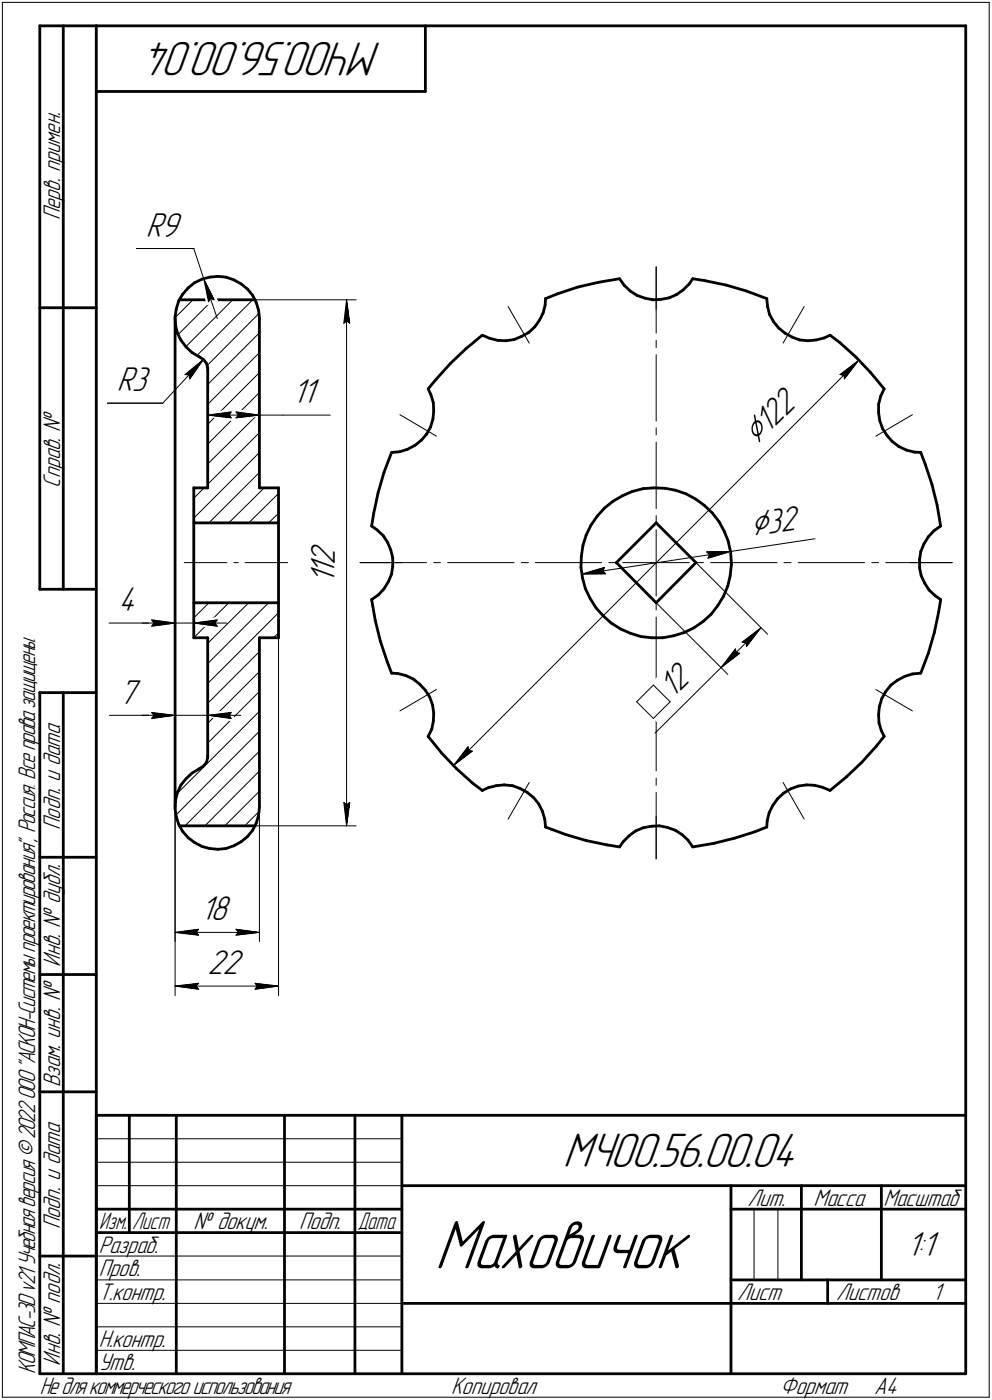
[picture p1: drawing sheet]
<svg xmlns="http://www.w3.org/2000/svg" width="211mm" height="298mm" viewBox="0 0 211 298" stroke-linecap="round" stroke-linejoin="round" font-family="sans-serif">
<defs><g id="words">
<text font-size="15.6" x="92.5" y="270.1">Маховичок</text>
<g font-size="10.9">
<text x="81.2" y="9" transform="rotate(-180 81.2 9)">МЧ00.56.00.04</text>
<text x="119.8" y="248.5">МЧ00.56.00.04</text>
</g>
<g font-size="8.5">
<text x="160.9" y="94.9" transform="rotate(-45 160.9 94.9)">Ç122</text>
<text x="160" y="114.2" transform="rotate(-9 160 114.2)">Ç32</text>
</g>
<g font-size="7.8">
<text x="31.1" y="50.4">R9</text>
<text x="24.9" y="83.3">R3</text>
<text x="62.2" y="85.8">11</text>
<text x="71.2" y="124.5" transform="rotate(-90 71.2 124.5)">1</text>
<text x="71.2" y="122.3" transform="rotate(-90 71.2 122.3)">1</text>
<text x="71.2" y="120.2" transform="rotate(-90 71.2 120.2)">2</text>
<text x="25.2" y="130.1">4</text>
<text x="25.3" y="149.8">7</text>
<text x="143.1" y="148.9" transform="rotate(-45 143.1 148.9)">12</text>
<text x="42.7" y="196">18</text>
<text x="44.1" y="207.5">22</text>
<text x="192.9" y="267.5">1:1</text>
</g>
<g font-size="5.4">
<text x="12.8" y="46.9" transform="rotate(-90 12.8 46.9)">Перв. примен.</text>
<text x="12.8" y="103.8" transform="rotate(-90 12.8 103.8)">Справ. №</text>
<text x="12.8" y="176.7" transform="rotate(-90 12.8 176.7)">Подп. и дата</text>
<text x="12.8" y="205.8" transform="rotate(-90 12.8 205.8)">Инв. № дубл.</text>
<text x="12.8" y="231.6" transform="rotate(-90 12.8 231.6)">Взам. инв. №</text>
<text x="159.1" y="256.8">Лит.</text>
<text x="173.1" y="256.8">Масса</text>
<text x="188" y="256.8">Масштаб</text>
<text x="12.8" y="261.7" transform="rotate(-90 12.8 261.7)">Подп. и дата</text>
<text x="41.2" y="261.8">№ докум.</text>
<text x="63.6" y="261.8">Подп.</text>
<text x="21" y="266.8">Разраб.</text>
<text x="21" y="271.8">Пров.</text>
<text x="21" y="276.8">Т.контр.</text>
<text x="156.9" y="276.8">Лист</text>
<text x="177.9" y="276.8">Листов</text>
<text x="198.4" y="276.8">1</text>
<text x="21" y="286.8">Н.контр.</text>
<text x="7.5" y="292.5" transform="rotate(-90 7.5 292.5)">КОМПАС-3Dv21 Учебнаяверсия©2022ООО&quot;АСКОН-Системыпроектирования&quot;, Россия. Всеправазащищены.</text>
<text x="12.8" y="290.8" transform="rotate(-90 12.8 290.8)">Инв. № подл.</text>
<text x="21" y="291.8">Утв.</text>
<text x="8.5" y="296.7">Недлякоммерческогоиспользования</text>
<text x="96" y="296.8">Копировал</text>
<text x="166" y="296.8">Формат</text>
<text x="186" y="296.8">A4</text>
</g>
<g font-size="5.3">
<text x="21.1" y="261.8">Изм.</text>
<text x="28.1" y="261.8">Лист</text>
<text x="76.1" y="261.8">Дата</text>
</g>
</g></defs>
<g fill="none" stroke="#000" stroke-width=".59">
<path d="M8.5 5.5v120zM8.5 5.5h12zM13.5 5.5v120zM20.5 5.5v287zM20.5 5.5h185zM20.5 19.5h70zM90.5 5.5v14zM205.5 5.5v287zM43 59.4l1.6-.4zM44.6 59l1.8-.2zM46.4 58.8l1.7 .2zM48.1 59l1.7 .6z"/>
<path d="M49.8 59.6l1.5 .9zM131.8 59.4l1 1.4zM147.4 59.4l-.8 1.1zM147.4 59.4l2.6 .4zM150 59.8l4.5 .9zM8.5 65.5h12zM37.3 67.5v1.8zM37.3 67.8v104.1zM37.3 69.3l.5 1.7zM37.5 65.8l-.2 1.7zM37.8 71l.7 1.5zM38 64.1l-.5 1.7z"/>
<path d="M38.2 63.8h16.1zM38.5 72.5l1.1 1.4zM38.9 62.7l-.9 1.4zM39.6 73.9l1.3 1.2zM40 61.3l1.4-1.1zM40 61.3l-1.1 1.4zM40.9 75.1l1.4 .8zM41.4 60.2l1.6-.8zM42.3 75.9l.2 .1zM42.5 76l.8 .6zM43.3 76.6l.6 .8zM43.9 77.4l.3 .9z"/>
<path d="M44.2 78.7v25.2zM44.2 78.3v.4zM51.3 60.5l1.4 1.1zM52.7 61.6l1.1 1.3zM53.8 62.9l.7 1.5zM54.5 64.4l.5 1.7zM55 66.1l.2 1.7zM55.2 67.8v36.1zM95.8 77.4l3.3-3.1zM95.8 77.4l-3 3.4zM99.1 74.3l3.5-2.9zM102.6 71.4l1.6 .7z"/>
<path d="M104.2 72.1l1.7 .4zM105.9 72.5l1.7 .1zM107.6 72.6l1.8-.3zM109.4 72.3l1.6-.7zM111 71.6l1.5-.8zM112.5 70.8l1.3-1.2zM114.8 68.2l-1 1.4zM115.6 66.6l-.8 1.6zM116 64.9l-.4 1.7zM116.1 63.6l2.5-1zM116.1 63.6l-.1 1.3zM118.6 62.6l4.3-1.5z"/>
<path d="M122.9 61.1l4.4-1zM127.3 60.1l4.5-.7zM132.8 60.8l1.3 1.2zM134.1 62l1.5 .9zM135.6 62.9l1.6 .6zM137.2 63.5l1.7 .3zM138.9 63.8h1.7zM140.6 63.8l1.8-.4zM142.4 63.4l1.5-.7zM143.9 62.7l1.5-1zM145.4 61.7l1.2-1.2zM154.5 60.7l4.3 1.3z"/>
<path d="M158.8 62l4.4 1.6zM163.2 63.6l.1 1.7zM163.3 65.3l.4 1.7zM163.7 67l.9 1.5zM164.6 68.5l1.1 1.3zM165.7 69.8l1.3 1.2zM167 71l1.6 .8zM168.6 71.8l1.6 .6zM170.2 72.4l1.8 .2zM172 72.6l1.7-.2zM173.7 72.4l1.6-.4zM175.3 72l1.3-.6z"/>
<path d="M176.6 71.4l2.1 1.6zM178.7 73l3.4 3zM182.1 76l3.2 3.3zM185.3 79.3l2.8 3.5zM83.3 96.4l1.8-.2zM83.3 96.4l-1.6 4.2zM85.1 96.2l1.6-.5zM86.7 95.7l1.6-.9zM88.3 94.8l1.4-1.1zM90.8 92.5l-1.1 1.2zM91.1 82.8l.6 1.3zM91.6 90.9l-.8 1.6z"/>
<path d="M91.7 84.1l.5 1.7zM92.1 89.2l-.5 1.7zM92.2 85.8l.1 1.7zM92.3 87.5l-.2 1.7zM92.8 80.8l-1.7 2zM186.9 86.1v1.8zM186.9 87.9l.3 1.7zM187.2 89.6l.6 1.7zM187.4 84.4l-.5 1.7zM187.8 91.3l.9 1.4zM188.1 82.8l-.7 1.6zM188.7 92.7l1.1 1.3z"/>
<path d="M189.8 94l1.5 1.1zM191.3 95.1l1.6 .7zM192.9 95.8l1.7 .5zM194.6 96.3l1.3 .1zM195.9 96.4l.9 2.4zM196.8 98.8l1.5 4.3zM41.2 103.9v31.9zM41.2 103.9h3zM41.2 111.3h18.1zM55.2 103.9h4.1zM59.3 103.9v31.9zM79.1 112l1.2 .9z"/>
<path d="M79.5 109.4l-.4 2.6zM80.3 112.9l1.2 1.1zM80.4 105l-.9 4.4zM81.5 114l1 1.5zM81.7 100.6l-1.3 4.4zM82.5 115.5l.6 1.6zM83.1 117.1l.5 1.7zM83.6 118.8v1.8zM123.7 118.4l-.1 2.4zM124 116.2l-.3 2.2zM124.7 114l-.7 2.2zM125.7 111.8l-1 2.2z"/>
<path d="M127.1 109.9l-1.4 1.9zM128.6 108.2l1.8-1.4zM128.6 108.2l-1.5 1.7zM130.4 106.8l2-1.2zM131.1 119.8l8.5 8.6zM132.4 105.6l2.1-1zM134.5 104.6l2.3-.5zM136.8 104.1l2.3-.2zM139.1 103.9l2.4 .1zM139.6 111.3l8.5 8.5zM139.6 111.3l-8.5 8.5zM141.5 104l2.3 .4z"/>
<path d="M143.8 104.4l2.2 .8zM146 105.2l2 1.1zM148 106.3l1.9 1.3zM148.1 119.8l-8.5 8.6zM149.9 107.6l1.7 1.6zM151.6 109.2l1.4 1.9zM153 111.1l1.1 2zM154.1 113.1l.8 2.1zM154.9 115.2l.5 2.3zM155.4 117.5l.2 2.3zM155.6 119.8v.4zM195.7 119.1v1.8z"/>
<path d="M195.9 117.4l-.2 1.7zM196.6 115.8l-.7 1.6zM197.5 114.3l-.9 1.5zM198.3 103.1l1.1 4.4zM198.7 113l1.5-1zM198.7 113l-1.2 1.3zM199.4 107.5l.8 4.5zM8.5 125.5h12zM41.2 135.8h3zM41.2 128.4h18.1zM44.2 135.8v25.2zM55.2 135.8h4.1z"/>
<path d="M55.2 135.8v36.1zM79.1 127.7l1.4-1zM79.1 127.7l.7 4.4zM79.8 132.1l1.1 4.5zM80.9 136.6l1.5 4.3zM81.7 125.4l-1.2 1.3zM82.6 123.9l-.9 1.5zM83.3 122.3l-.7 1.6zM83.6 120.6l-.3 1.7zM123.6 120.8l.4 2.3zM124 123.1l.5 2.2zM124.5 125.3l1.1 2.1z"/>
<path d="M125.6 127.4l1.2 2.1zM126.8 129.5l1.6 1.6zM128.4 131.1l1.6 1.6zM130 132.7l2.1 1.2zM132.1 133.9l2.1 1zM134.2 134.9l2.2 .7zM136.4 135.6l2.3 .2zM138.7 135.8h2.4zM141.1 135.8l2.2-.4zM143.3 135.4l2.2-.7zM145.5 134.7l2.2-1zM147.7 133.7l1.9-1.4z"/>
<path d="M149.6 132.3l1.7-1.5zM152.7 128.9l-1.4 1.9zM153.9 127l-1.2 1.9zM154.9 124.8l-1 2.2zM155.4 122.6l-.5 2.2zM155.6 120.2l-.2 2.4zM195.7 120.9l.3 1.7zM196 122.6l.8 1.6zM196.8 124.2l.9 1.4zM197.5 139.1l-1.6 4.2zM197.7 125.6l1.3 1.2zM198.8 134.7l-1.3 4.4z"/>
<path d="M199 126.8l1.2 .9zM199.7 130.3l-.9 4.4zM200.2 127.7l-.5 2.6zM8.5 147.5v145zM8.5 147.5h12zM13.5 147.5v145zM82.4 140.9l.9 2.4zM83.3 143.3l1.4 .1zM84.7 143.4l1.7 .4zM86.4 143.8l1.6 .8zM88 144.6l1.3 1.1zM89.3 145.7l1.2 1.3z"/>
<path d="M90.5 147l.9 1.4zM91.1 156.8l2.9 3.6zM91.4 148.4l.6 1.7zM91.9 155.3l-.8 1.5zM92 150.1l.3 1.7zM92.2 153.6l-.3 1.7zM92.3 151.8l-.1 1.8zM186.4 158.9l-3 3.4zM186.9 152.1l.1 1.8zM187 153.9l.5 1.7zM187.1 150.5l-.2 1.6zM187.5 155.6l.6 1.2z"/>
<path d="M187.6 148.8l-.5 1.7zM188.1 156.8l-1.7 2.1zM188.5 147.2l-.9 1.6zM189.6 145.9l1.3-1zM189.6 145.9l-1.1 1.3zM190.9 144.9l1.6-.9zM192.5 144l1.6-.5zM194.1 143.5l1.8-.2zM37.3 172.2l.2 1.7zM37.3 170.4v1.8zM37.5 173.9l.5 1.6zM37.8 168.7l-.5 1.7z"/>
<path d="M38 175.5l.9 1.5zM38.2 175.9h16.1zM38.5 167.1l-.7 1.6zM38.9 177l1.1 1.4zM39.6 165.8l-1.1 1.3zM39.6 165.8l1.3-1.2zM40 178.4l1.4 1zM40.9 164.6l1.4-.9zM41.4 179.4l1.6 .9zM42.3 163.7h.2zM42.5 163.7l.8-.6zM43.9 162.3l-.6 .8z"/>
<path d="M44.2 161.3l-.3 1zM44.2 161v.3zM51.3 179.2l1.4-1.1zM53.8 176.8l-1.1 1.3zM54.5 175.3l-.7 1.5zM55 173.6l-.5 1.7zM55.2 171.9l-.2 1.7zM94 160.4l3.1 3.3zM97.1 163.7l3.4 3zM100.5 166.7l2.1 1.6zM102.6 168.3l1.3-.6zM103.9 167.7l1.7-.4z"/>
<path d="M105.6 167.3l1.7-.2zM107.3 167.1l1.8 .2zM109.1 167.3l1.6 .6zM110.7 167.9l1.5 .8zM112.2 168.7l1.3 1.1zM113.5 169.8l1.1 1.4zM114.6 171.2l.8 1.5zM115.4 172.7l.5 1.7zM115.9 174.4l.2 1.7zM116.1 176.1l4.3 1.6zM120.4 177.7l4.3 1.3zM124.7 179l4.5 .9z"/>
<path d="M129.2 179.9l2.6 .4zM132.6 179.2l-.8 1.1zM133.9 178l1.3-1zM133.9 178l-1.3 1.2zM135.2 177l1.6-.7zM136.8 176.3l1.8-.4zM138.6 175.9h1.7zM140.3 175.9l1.7 .3zM142 176.2l1.7 .6zM143.7 176.8l1.4 .9zM145.1 177.7l1.3 1.2zM146.4 178.9l1 1.4z"/>
<path d="M151.9 179.6l4.4-1.1zM156.3 178.5l4.3-1.4zM160.6 177.1l2.6-1zM163.2 174.8v1.3zM163.7 173.1l-.5 1.7zM164.4 171.5l-.7 1.6zM165.4 170.1l1.3-1.2zM165.4 170.1l-1 1.4zM166.7 168.9l1.5-.9zM168.2 168l1.6-.6zM169.8 167.4l1.8-.3zM171.6 167.1l1.7 .1z"/>
<path d="M173.3 167.2l1.7 .4zM175 167.6l1.6 .7zM176.6 168.3l3.5-2.9zM180.1 165.4l3.3-3.1zM8.5 182.5h12zM43 180.3l1.6 .4zM44.6 180.7l1.8 .1zM46.4 180.8l1.7-.1zM48.1 180.7l1.7-.6zM49.8 180.1l1.5-.9zM147.4 180.3l4.5-.7zM8.5 207.5h12z"/>
<path d="M8.5 232.5h12zM20.5 237.5h185zM20.5 237.5v55zM27.5 237.5v25zM37.5 237.5v55zM60.5 237.5v55zM75.5 237.5v55zM85.5 237.5v55zM20.5 257.5h65zM85.5 252.5h120zM155.5 252.5v40zM155.5 257.5h15z"/>
<path d="M170.5 252.5v20zM170.5 257.5h35zM187.5 252.5v20zM8.5 267.5h12zM20.5 262.5h65zM85.5 277.5h70zM155.5 277.5h50zM155.5 272.5h50zM176.1 272.5v5zM8.5 292.5h12zM20.5 292.5h185z"/>
</g>
<g fill="none" stroke="#000" stroke-width=".21">
<path d="M.5 .5v297zM.5 .5h210zM210.5 .5v297zM29 52.9h12.2zM41.2 52.9l2.1 6.5zM43.3 59.4l2.3 4.4zM43.3 59.4l1.1 4.9zM43.3 59.4l2.9 8.4zM139.6 56.8v9.1zM139.6 56.8v14.2zM37.3 67.6l3.8-3.8zM39.4 79.8h.8z"/>
<path d="M39.4 79.8l3.9-3.3zM39.5 73.8l10-10zM40.2 79.8l.2 .9zM41.9 75.7l11.9-11.9zM43.3 76.5l-2.9 4.2zM43.3 76.5l-8.7 9.4zM44.8 63.6l.8 .2zM44.8 63.6l-.4 .7zM45.3 63.8l-7.4 7.4zM54.3 63.8h21.5zM55.1 66.7l-11 11.1zM73.2 68.8l.5-.5z"/>
<path d="M73.7 63.8l.7 5zM73.7 68.3l.7 .5zM73.7 63.8l-.5 5zM73.7 63.8v112.1zM108.1 65.3l4.5 7.8zM139.6 72.5v1.5zM139.6 75.5v14.2zM171.1 65.3l-4.5 7.8zM178.7 79.8l.9 .1zM178.7 79.8l4-3.1zM179.6 79.9l.1 .8zM182.7 76.7l-3 4z"/>
<path d="M182.7 76.7l-86.2 86.3zM22.9 85.9h11.7zM44.2 98.8l11-10.9zM44.2 94.6l11-11zM44.2 90.3l11-11zM44.2 86.1l11-11zM44.2 81.9l11-11zM44.2 86.7v3.6zM44.2 88.4l5-.7zM44.2 88.4l5 .6zM44.2 88.4h11zM48.8 88.4l.4 .6z"/>
<path d="M49.2 87.7l-.4 .7zM50.2 89l5-.6zM50.2 87.7l.5 .7zM50.2 87.7l5 .7zM50.7 88.4l-.5 .6zM55.2 88.4h5zM55.2 86.4v3.1zM60.2 88.4h10.1zM85.1 88.3l7.8 4.6zM139.6 91.1v1.5zM139.6 94.1v14.2zM186.4 92.9l7.7-4.6z"/>
<path d="M39.2 119.8h9.1zM41.2 110.3l14-13.9zM41.2 106.1l2.2-2.2zM44.2 103.1l11-11zM44.4 111.3l10.8-10.7zM48.7 111.3l7.5-7.4zM49.8 119.8h.9zM52.2 119.8h9zM52.9 111.3l6.4-6.2zM57.1 111.3l2.2-2zM76.6 119.8h9zM76.6 119.8h14.2z"/>
<path d="M92.3 119.8h1.4zM95.2 119.8h14.2zM110.9 119.8h1.5zM113.9 119.8h14.1zM129.5 119.8h1.6zM132.5 119.8h7.1zM139.6 119.8v7.1zM139.6 109.8v1.5zM139.6 112.8v7zM139.6 119.8h7zM148.1 119.8l15.2 15.2zM148.2 119.8h1.5z"/>
<path d="M150.4 117.5l.6 .6zM150.4 117.5l5-.1zM150.6 118.9l4.8-1.5zM151 118.1l-.4 .8zM151.2 119.8h14.2zM155.4 117.4l18-2.7zM166.8 119.8h1.5zM169.8 119.8h14.2zM185.5 119.8h1.4zM188.5 119.8h14.1zM193.6 119.8h9zM23.2 132.7h9.1z"/>
<path d="M30.2 132.7h7.1zM32.3 132.7h5zM32.3 132l5 .7zM32.3 132l.5 .7zM32.3 133.3l5-.6zM32.8 132.7l-.5 .6zM37.3 130.6v41.3zM37.3 132.7h3.9zM41.2 130.6v5.2zM41.2 132.7l5 .6zM41.2 132.7l5-.7zM41.2 132.7h7.1z"/>
<path d="M44.2 137l8.7-8.6zM44.4 128.4l-3.2 3.2zM45.7 132.7l.5 .6zM46.2 132l-.5 .7zM48.7 128.4l-7.5 7.4zM58.2 135.8l1.1-1zM59.3 135.8v76.2zM123.8 122.3l4.8-1.5zM123.8 122.3l5.1-.1zM123.8 122.3l31.6-4.9zM128.3 121.6l.6 .6zM128.6 120.8l-.3 .8z"/>
<path d="M139.6 131.4v14.1zM139.6 128.4v1.5zM139.6 128.4l15.3 15.2zM156.5 138.2l-3.1 4zM156.5 138.2l.1 .7zM156.6 138.9l.8 .2zM157.9 136.7l.8 .1zM157.9 136.7l4-3zM158.7 136.8l.1 .9zM161.9 133.7l-3.1 4zM23.3 152.3h9zM30.2 152.3h7.1z"/>
<path d="M32.3 152.3h5zM32.3 151.7l5 .6zM32.3 151.7l.5 .6zM32.3 153l5-.7zM32.8 152.3l-.5 .7zM37.3 150.4v21.5zM37.3 152.3h6.9zM44.2 158.2l11-11zM44.2 154l11-11zM44.2 149.8l11-11zM44.2 145.5l15.1-15zM44.2 141.3l12.9-12.9z"/>
<path d="M44.2 148.4v5.9zM44.2 152.3l5 .7zM44.2 152.3l5-.6zM44.2 152.3h7zM48.8 152.3l.4 .7zM49.2 151.7l-.4 .6zM55.2 159.9l-15.8 16zM55.2 155.7l-17.8 17.9zM85.1 151.4l7.8-4.6zM99.6 159l-3.1 4zM99.6 159l.1 .8zM99.7 159.8l.8 .1z"/>
<path d="M135.5 149.4l3.5 3.6zM135.5 149.4l3.5-3.5zM139 145.9l3.6 3.5zM139.4 156.1l14-13.9zM139.6 150v14.2zM139.6 147.1v1.5zM142.6 149.4l-3.6 3.6zM153.4 142.2l4-3.1zM153.4 142.2l8.5-8.5zM186.4 146.8l7.7 4.6zM37.3 171.9v40.1zM37.3 171.9v28.6z"/>
<path d="M37.7 169l17.5-17.5zM47.8 175.9l7.4-7.4zM52.1 175.9l3.1-3.2zM54.3 175.9h21.5zM55.2 164.2l-11.6 11.7zM55.2 171.9v28.6zM73.2 170.9l.5 5zM73.2 170.9l.5 .5zM73.7 171.4l.7-.5zM74.4 170.9l-.7 5zM96.5 163l4-3.1zM112.6 166.6l-4.5 7.8z"/>
<path d="M139.6 173.8v9.1zM139.6 168.7v14.2zM139.6 165.7v1.5zM166.6 166.6l4.5 7.8zM37.3 198.5l4.9-.6zM37.3 198.5l4.9 .6zM37.3 198.5h17.9zM41.7 198.5l.5 .6zM42.2 197.9l-.5 .6zM50.2 199.1l5-.6zM50.2 197.9l.5 .6zM50.2 197.9l5 .6z"/>
<path d="M50.7 198.5l-.5 .6zM37.3 210l4.9-.6zM37.3 210l4.9 .7zM37.3 210h22zM41.7 210l.5 .7zM42.2 209.4l-.5 .6zM54.3 210.7l5-.7zM54.3 209.4l.4 .6zM54.3 209.4l5 .6zM54.7 210l-.4 .7zM20.5 247.5h65zM20.5 252.5h65z"/>
<path d="M20.5 242.5h65zM160.4 257.5v15zM165.5 257.5v15zM20.5 267.5h65zM20.5 272.5h65zM20.5 277.5h65zM.5 297.5h210zM20.5 282.5h65zM20.5 287.5h65z"/>
</g>
<g fill="#fff" stroke="#fff" stroke-width=".21">
<path d="M144 140h.3zM143.9 140.1h.5zM143.8 140.2h.6zM143.8 140.3h.7zM143.7 140.4h.9zM143.6 140.5h1.1zM143.5 140.5h1.3zM143.4 140.6h1.5zM143.3 140.7h1.6zM143.3 140.8h1.7zM143.2 140.9h1.9zM143.1 141h2.1zM143 141.1h2.3zM142.9 141.1h2.5zM142.8 141.2h2.7zM142.7 141.3h2.8zM142.7 141.4h2.9zM142.6 141.5h3.1zM142.5 141.6h3.3zM142.4 141.6h3.5zM142.3 141.7h3.7zM142.2 141.8h3.8zM142.2 141.9h3.9zM142.1 142h4.1zM142 142.1h4.3zM141.9 142.2h4.5zM141.8 142.2h4.7zM141.7 142.3h4.9zM141.6 142.4h5zM141.6 142.5h5.1zM141.5 142.6h5.3zM141.4 142.7h5.5zM141.3 142.7h5.7zM141.2 142.8h5.9zM141.1 142.9h6.1zM141.1 143h6.1zM141 143.1h6.3zM140.9 143.2h6.5zM140.8 143.3h6.7zM140.7 143.3h6.9zM140.6 143.4h7.1zM140.5 143.5h7.2zM140.5 143.6h7.3zM140.4 143.7h7.5zM140.3 143.8h7.7zM140.2 143.8h7.9zM140.1 143.9h8.1zM140 144h8.3zM140 144.1h8.3zM139.9 144.2h8.5zM139.8 144.3h8.7zM139.7 144.4h8.9zM139.6 144.4h9.1zM139.5 144.5h9.3zM139.4 144.6h9.4zM139.4 144.7h9.5zM139.3 144.8h9.7zM139.2 144.9h9.9zM139.1 144.9h10.1zM139 145h10.1zM138.9 145.1h10.1zM138.9 145.2h10zM138.8 145.3h10zM138.7 145.4h10.1zM138.6 145.5h10.1zM138.5 145.5h10.1zM138.4 145.6h10.1zM138.3 145.7h10.1zM138.3 145.8h10zM138.2 145.9h10.1zM138.1 146h10.1zM138 146h10.1zM137.9 146.1h10.1zM137.8 146.2h10.1zM137.8 146.3h10zM137.7 146.4h10zM137.6 146.5h10.1zM137.5 146.6h10.1zM137.4 146.6h10.1zM137.3 146.7h10.1zM137.2 146.8h10.1zM137.2 146.9h10zM137.1 147h10.1zM137 147.1h10.1zM136.9 147.2h10.1zM136.8 147.2h10.1zM136.7 147.3h10.1zM136.7 147.4h10zM136.6 147.5h10zM136.5 147.6h10.1zM136.4 147.7h10.1zM136.3 147.7h10.1zM136.2 147.8h10.1zM136.1 147.9h10.1zM136.1 148h10zM136 148.1h10zM135.9 148.2h10.1zM135.8 148.3h10.1zM135.7 148.3h10.1zM135.6 148.4h10.1zM135.6 148.5h10zM135.5 148.6h10zM135.4 148.7h10.1zM135.3 148.8h10.1zM135.2 148.8h10.1zM135.1 148.9h10.1zM135 149h10.1zM135.2 149.1h9.8zM135.3 149.2h9.6zM135.4 149.3h9.5zM135.5 149.4h9.3zM135.6 149.4h9.1zM135.6 149.5h9zM135.7 149.6h8.8zM135.8 149.7h8.6zM135.9 149.8h8.5zM136 149.9h8.3zM136.1 149.9h8.1zM136.1 150h8zM136.2 150.1h7.8zM136.3 150.2h7.6zM136.4 150.3h7.4zM136.5 150.4h7.3zM136.6 150.5h7.1zM136.7 150.5h6.9zM136.7 150.6h6.8zM136.8 150.7h6.6zM136.9 150.8h6.4zM137 150.9h6.3zM137.1 151h6.1zM137.2 151h5.9zM137.2 151.1h5.8zM137.3 151.2h5.6zM137.4 151.3h5.4zM137.5 151.4h5.2zM137.6 151.5h5.1zM137.7 151.6h4.9zM137.8 151.6h4.7zM137.8 151.7h4.6zM137.9 151.8h4.4zM138 151.9h4.2zM138.1 152h4.1zM138.2 152.1h3.9zM138.3 152.1h3.7zM138.3 152.2h3.6zM138.4 152.3h3.4zM138.5 152.4h3.2zM138.6 152.5h3zM138.7 152.6h2.9zM138.8 152.7h2.7zM138.9 152.7h2.5zM138.9 152.8h2.4zM139 152.9h2.2zM139.1 153h2zM139.2 153.1h1.9zM139.3 153.2h1.7zM139.4 153.2h1.5zM139.4 153.3h1.4zM139.5 153.4h1.2zM139.6 153.5h1zM139.7 153.6h.8zM139.8 153.7h.7zM139.9 153.8h.5zM140 153.8h.3zM140 153.9h.2z"/>
<path d="M156.4 137.6h.2zM156.3 137.7h.4zM156.2 137.8h.6zM156.2 137.8h.7zM156.1 137.9h.9zM156 138h1.1zM156 138.1h1.1zM156 138.2h1.2zM155.9 138.3h1.4zM155.8 138.3h1.6zM155.7 138.4h1.8zM155.6 138.5h2zM155.6 138.6h2zM155.5 138.7h2.2zM155.4 138.8h2.4zM155.4 138.9h2.5zM155.4 138.9h2.6zM155.3 139h2.8zM155.2 139.1h3zM155.1 139.2h3zM155.1 139.3h2.9zM155 139.4h2.9zM154.9 139.4h2.8zM154.9 139.5h2.7zM154.8 139.6h2.8zM154.8 139.7h2.6zM154.7 139.8h2.6zM154.6 139.9h2.6zM154.5 140h2.6zM154.5 140h2.5zM154.4 140.1h2.5zM154.3 140.2h2.5zM154.3 140.3h2.3zM154.2 140.4h2.3zM154.2 140.5h2.3zM154.2 140.5h2.1zM154.1 140.6h2.1zM154.1 140.7h2zM154 140.8h2zM154 140.9h1.9zM153.9 141h1.9zM153.9 141.1h1.8zM153.9 141.1h1.6zM153.8 141.2h1.6zM153.8 141.3h1.6zM153.8 141.4h1.4zM153.8 141.5h1.2zM153.7 141.6h1.2zM153.7 141.6h.9zM153.7 141.7h.7zM153.6 141.8h.7zM153.6 141.9h.4zM153.5 142h.3zM153.5 142.1h.2z"/>
<path d="M161.7 133.8h.2zM161.5 133.9h.4zM161.3 133.9h.5zM161 134h.8zM160.8 134.1h1zM160.6 134.2h1.1zM160.4 134.3h1.3zM160.1 134.4h1.5zM160 134.5h1.6zM159.9 134.5h1.7zM159.9 134.6h1.6zM159.7 134.7h1.8zM159.6 134.8h1.9zM159.5 134.9h2zM159.3 135h2.2zM159.3 135h2.1zM159.2 135.1h2.2zM159.1 135.2h2.3zM158.9 135.3h2.4zM158.8 135.4h2.5zM158.7 135.5h2.5zM158.6 135.6h2.6zM158.5 135.6h2.6zM158.4 135.7h2.6zM158.2 135.8h2.8zM158.2 135.9h2.8zM158.1 136h2.8zM158 136.1h2.8zM157.8 136.1h2.9zM157.7 136.2h3zM157.6 136.3h3zM157.5 136.4h3zM157.4 136.5h3zM157.3 136.6h3.1zM157.1 136.7h3.3zM157.2 136.7h3.1zM157.3 136.8h2.9zM157.4 136.9h2.7zM157.5 137h2.6zM157.6 137.1h2.4zM157.6 137.2h2.3zM157.7 137.2h2.2zM157.8 137.3h2.1zM157.9 137.4h1.9zM158 137.5h1.7zM158 137.6h1.6zM158.2 137.7h1.3zM158.2 137.8h1.3zM158.3 137.8h1.1zM158.4 137.9h.9zM158.5 138h.8zM158.6 138.1h.7zM158.7 138.2h.5zM158.7 138.3h.4zM158.8 138.3h.2z"/>
<path d="M128.8 120.3h.3zM128.4 120.4h.7zM128.2 120.5h.9zM127.8 120.6h1.3zM127.6 120.6h1.5zM127.3 120.7h1.8zM127 120.8h2.1zM126.7 120.9h2.5zM126.4 121h2.8zM126.1 121.1h3.1zM125.8 121.2h3.4zM125.5 121.2h3.7zM125.4 121.3h3.8zM125.2 121.4h4zM125.1 121.5h4.2zM125 121.6h4.3zM124.8 121.7h4.5zM124.6 121.8h4.7zM124.5 121.8h4.9zM124.4 121.9h5zM124.2 122h5.2zM124.1 122.1h5.3zM124 122.2h5.4zM123.8 122.3h5.7zM124.2 122.3h5.3zM124.5 122.4h5zM125 122.5h4.5zM125.3 122.6h4.2z"/>
<path d="M149.8 117.1h4.2zM149.9 117.2h4.4zM149.9 117.3h4.9zM149.9 117.3h5.2zM149.9 117.4h5.5zM149.9 117.5h5.5zM149.9 117.6h5.3zM149.9 117.7h5.1zM149.9 117.8h5zM149.9 117.9h4.9zM150 117.9h4.6zM150 118h4.5zM150 118.1h4.3zM150 118.2h4.2zM150 118.3h4.1zM150.1 118.4h3.8zM150.1 118.4h3.7zM150.1 118.5h3.4zM150.1 118.6h3.1zM150.1 118.7h2.8zM150.1 118.8h2.5zM150.1 118.9h2.2zM150.2 119h1.8zM150.2 119h1.5zM150.2 119.1h1.2zM150.2 119.2h.9zM150.2 119.3h.6zM150.2 119.4h.3z"/>
<path d="M169.8 106.9h.5zM169.2 107h1.1zM168.7 107.1h1.6zM168.1 107.2h2.2zM167.6 107.3h2.7zM167 107.4h3.3zM166.5 107.4h3.8zM165.9 107.5h4.5zM165.4 107.6h5zM164.8 107.7h5.6zM164.2 107.8h6.2zM163.7 107.9h6.7zM163.1 107.9h7.3zM162.6 108h7.8zM162 108.1h8.5zM161.5 108.2h9zM160.9 108.3h9.6zM160.4 108.4h10.1zM159.8 108.5h10.7zM159.2 108.5h11.3zM159.3 108.6h11.2zM159.3 108.7h11.3zM159.3 108.8h11.3zM159.3 108.9h11.3zM159.3 109h11.3zM159.3 109.1h11.3zM159.3 109.1h11.3zM159.3 109.2h11.3zM159.3 109.3h11.4zM159.3 109.4h11.4zM159.3 109.5h11.4zM159.3 109.6h11.4zM159.3 109.6h11.4zM159.3 109.7h11.4zM159.4 109.8h11.3zM159.4 109.9h11.4zM159.4 110h11.4zM159.4 110.1h11.4zM159.4 110.2h11.4zM159.4 110.2h11.4zM159.4 110.3h11.4zM159.5 110.4h11.3zM159.5 110.5h11.4zM159.5 110.6h11.4zM159.5 110.7h11.4zM159.5 110.7h11.4zM159.5 110.8h11.4zM159.5 110.9h11.4zM159.6 111h11.3zM159.6 111.1h11.3zM159.6 111.2h11.3zM159.6 111.3h11.3zM159.6 111.3h11.3zM159.6 111.4h11.3zM159.6 111.5h11.3zM159.7 111.6h11.2zM159.7 111.7h11.3zM159.7 111.8h11.3zM159.7 111.8h11.3zM159.7 111.9h11.3zM159.7 112h11.3zM159.7 112.1h11.3zM159.8 112.2h11.2zM159.8 112.3h11.3zM159.8 112.4h11.3zM159.8 112.4h11.3zM159.8 112.5h11.3zM159.8 112.6h11.3zM159.8 112.7h11.3zM159.9 112.8h11.2zM159.9 112.9h11.3zM159.9 112.9h11.3zM159.9 113h11.3zM159.9 113.1h11.3zM159.9 113.2h11.3zM159.9 113.3h11.3zM159.9 113.4h11.3zM159.9 113.5h11.4zM159.9 113.5h11.4zM159.9 113.6h11.4zM159.9 113.7h11.4zM159.9 113.8h11.4zM159.9 113.9h11.4zM160 114h11.3zM160 114h11.3zM160 114.1h10.8zM160 114.2h10.2zM160 114.3h9.7zM160 114.4h9.1zM160 114.5h8.6zM160.1 114.6h7.9zM160.1 114.6h7.4zM160.1 114.7h6.8zM160.1 114.8h6.3zM160.1 114.9h5.7zM160.1 115h5.1zM160.1 115.1h4.6zM160.2 115.1h3.9zM160.2 115.2h3.4zM160.2 115.3h2.8zM160.2 115.4h2.3zM160.2 115.5h1.7zM160.2 115.6h1.2zM160.2 115.7h.6z"/>
<path d="M99.4 158.4h.3zM99.3 158.5h.4zM99.2 158.6h.6zM99.2 158.7h.7zM99.1 158.7h.9zM99.1 158.8h1zM99 158.9h1.2zM99 159h1.2zM98.9 159.1h1.4zM98.8 159.2h1.7zM98.7 159.3h1.9zM98.6 159.3h2.1zM98.6 159.4h2.2zM98.6 159.5h2.2zM98.5 159.6h2.4zM98.4 159.7h2.6zM98.4 159.8h2.7zM98.3 159.9h2.9zM98.2 159.9h3.1zM98.1 160h3.1zM98.1 160.1h3zM98 160.2h3zM98 160.3h2.8zM97.9 160.4h2.9zM97.8 160.4h2.9zM97.8 160.5h2.7zM97.7 160.6h2.7zM97.6 160.7h2.7zM97.5 160.8h2.7zM97.5 160.9h2.6zM97.5 161h2.5zM97.4 161h2.5zM97.3 161.1h2.4zM97.2 161.2h2.5zM97.2 161.3h2.4zM97.2 161.4h2.2zM97.1 161.5h2.2zM97.1 161.5h2.1zM97.1 161.6h2zM97 161.7h2zM97 161.8h1.9zM96.9 161.9h1.9zM96.9 162h1.7zM96.9 162.1h1.7zM96.9 162.1h1.6zM96.9 162.2h1.4zM96.9 162.3h1.2zM96.8 162.4h1.2zM96.8 162.5h.9zM96.7 162.6h.8zM96.7 162.6h.7zM96.7 162.7h.4zM96.6 162.8h.3zM96.6 162.9h.2z"/>
<path d="M182.5 76.8h.2zM182.4 76.9h.3zM182.1 77h.5zM181.9 77h.7zM181.8 77.1h.8zM181.5 77.2h1zM181.4 77.3h1.1zM181.2 77.4h1.3zM180.9 77.5h1.6zM180.8 77.6h1.7zM180.8 77.6h1.6zM180.7 77.7h1.7zM180.5 77.8h1.9zM180.4 77.9h1.9zM180.3 78h2zM180.2 78.1h2zM180.1 78.1h2.1zM180 78.2h2.2zM179.9 78.3h2.2zM179.7 78.4h2.4zM179.7 78.5h2.3zM179.6 78.6h2.4zM179.4 78.7h2.5zM179.3 78.7h2.6zM179.2 78.8h2.6zM179.1 78.9h2.7zM179 79h2.7zM178.9 79.1h2.7zM178.8 79.2h2.7zM178.6 79.2h2.9zM178.6 79.3h2.8zM178.5 79.4h2.9zM178.3 79.5h3zM178.2 79.6h3zM178.1 79.7h3.1zM178 79.8h3.1zM178.1 79.8h2.9zM178.1 79.9h2.8zM178.2 80h2.7zM178.3 80.1h2.5zM178.4 80.2h2.4zM178.5 80.3h2.2zM178.6 80.3h2.1zM178.6 80.4h2zM178.7 80.5h1.8zM178.8 80.6h1.6zM179 80.7h1.3zM179.1 80.8h1.2zM179.2 80.9h1.1zM179.2 80.9h1zM179.3 81h.8zM179.4 81.1h.7zM179.5 81.2h.5zM179.6 81.3h.3zM179.7 81.4h.1z"/>
<path d="M166.5 81.2h.2zM166.5 81.3h.3zM166.4 81.4h.5zM166.3 81.4h.7zM166.2 81.5h.8zM166.1 81.6h1zM166 81.7h1.2zM165.9 81.8h1.4zM165.9 81.9h1.5zM165.8 82h1.7zM165.7 82h1.9zM165.6 82.1h2zM165.5 82.2h2.2zM165.4 82.3h2.4zM165.4 82.4h2.5zM165.3 82.5h2.7zM165.2 82.5h2.9zM165.1 82.6h3zM165 82.7h3.2zM164.9 82.8h3.4zM164.8 82.9h3.6zM164.8 83h3.7zM164.7 83.1h3.9zM164.6 83.1h4.1zM164.5 83.2h4.2zM164.4 83.3h4.4zM164.3 83.4h4.6zM164.3 83.5h4.7zM164.2 83.6h4.9zM164.1 83.7h5.1zM164 83.7h5.2zM163.9 83.8h5.4zM163.8 83.9h5.6zM163.7 84h5.8zM163.7 84.1h5.9zM163.6 84.2h6.1zM163.5 84.2h6.3zM163.4 84.3h6.4zM163.3 84.4h6.6zM163.2 84.5h6.8zM163.2 84.6h6.9zM163.1 84.7h7.1zM163 84.8h7.3zM162.9 84.8h7.4zM162.8 84.9h7.6zM162.7 85h7.8zM162.6 85.1h8zM162.6 85.2h8.1zM162.5 85.3h8.3zM162.4 85.3h8.5zM162.3 85.4h8.6zM162.2 85.5h8.8zM162.1 85.6h9zM162.1 85.7h9.1zM162 85.8h9.3zM161.9 85.9h9.5zM161.8 85.9h9.6zM161.7 86h9.8zM161.6 86.1h10zM161.5 86.2h10.2zM161.5 86.3h10.3zM161.4 86.4h10.3zM161.3 86.4h10.3zM161.2 86.5h10.3zM161.1 86.6h10.3zM161 86.7h10.4zM161 86.8h10.3zM160.9 86.9h10.3zM160.8 87h10.3zM160.7 87h10.3zM160.6 87.1h10.3zM160.5 87.2h10.4zM160.4 87.3h10.4zM160.4 87.4h10.3zM160.3 87.5h10.3zM160.2 87.5h10.3zM160.1 87.6h10.3zM160 87.7h10.3zM159.9 87.8h10.4zM159.9 87.9h10.3zM159.8 88h10.3zM159.7 88.1h10.3zM159.6 88.1h10.3zM159.5 88.2h10.3zM159.4 88.3h10.4zM159.3 88.4h10.4zM159.3 88.5h10.3zM159.2 88.6h10.3zM159.1 88.6h10.3zM159 88.7h10.3zM158.9 88.8h10.3zM158.8 88.9h10.4zM158.7 89h10.4zM158.7 89.1h10.3zM158.6 89.2h10.3zM158.5 89.2h10.3zM158.4 89.3h10.3zM158.3 89.4h10.4zM158.2 89.5h10.4zM158.2 89.6h10.3zM158.1 89.7h10.3zM158 89.7h10.3zM157.9 89.8h10.3zM157.8 89.9h10.3zM157.7 90h10.4zM157.6 90.1h10.4zM157.6 90.2h10.3zM157.5 90.3h10.3zM157.4 90.3h10.3zM157.3 90.4h10.3zM157.2 90.5h10.4zM157.1 90.6h10.4zM157.1 90.7h10.3zM157 90.8h10.3zM156.9 90.8h10.3zM157 90.9h10.1zM157.1 91h9.9zM157.1 91.1h9.9zM157.2 91.2h9.7zM157.3 91.3h9.5zM157.4 91.4h9.3zM157.5 91.4h9.1zM157.6 91.5h8.9zM157.6 91.6h8.9zM157.7 91.7h8.7zM157.8 91.8h8.5zM157.9 91.9h8.3zM158 91.9h8.1zM158.1 92h7.9zM158.2 92.1h7.7zM158.2 92.2h7.7zM158.3 92.3h7.5zM158.4 92.4h7.3zM158.5 92.5h7.1zM158.6 92.5h6.9zM158.7 92.6h6.7zM158.7 92.7h6.7zM158.8 92.8h6.5zM158.9 92.9h6.3zM159 93h6.1zM159.1 93h5.9zM159.2 93.1h5.7zM159.3 93.2h5.5zM159.3 93.3h5.5zM159.4 93.4h5.3zM159.5 93.5h5.1zM159.6 93.6h4.9zM159.7 93.6h4.7zM159.8 93.7h4.5zM159.9 93.8h4.4zM159.9 93.9h4.3zM160 94h4.1zM160.1 94.1h3.9zM160.2 94.1h3.7zM160.3 94.2h3.5zM160.4 94.3h3.3zM160.4 94.4h3.3zM160.5 94.5h3.1zM160.6 94.6h2.9zM160.7 94.7h2.7zM160.8 94.7h2.5zM160.9 94.8h2.3zM161 94.9h2.2zM161 95h2.1zM161.1 95.1h1.9zM161.2 95.2h1.7zM161.3 95.2h1.5zM161.4 95.3h1.3zM161.5 95.4h1.1zM161.5 95.5h1.1zM161.6 95.6h.9zM161.7 95.7h.7zM161.8 95.8h.5zM161.9 95.8h.3zM162 95.9h.1z"/>
<path d="M65.6 115.2h7.2zM65.6 115.3h7.2zM65.6 115.4h7.2zM65.6 115.5h7.2zM65.6 115.6h7.2zM65.6 115.7h7.2zM65.6 115.7h7.2zM65.6 115.8h7.2zM65.6 115.9h7.2zM65.6 116h7.2zM65.6 116.1h7.2zM65.6 116.2h7.2zM65.6 116.2h7.2zM65.6 116.3h7.2zM65.6 116.4h7.2zM65.6 116.5h7.2zM65.6 116.6h7.2zM65.6 116.7h7.2zM65.6 116.8h7.2zM65.6 116.8h7.2zM65.6 116.9h7.2zM65.6 117h7.2zM65.6 117.1h7.2zM65.6 117.2h7.2zM65.6 117.3h7.2zM65.6 117.3h7.2zM65.6 117.4h7.2zM65.6 117.5h7.2zM65.6 117.6h7.2zM65.6 117.7h7.2zM65.6 117.8h7.2zM65.6 117.9h7.2zM65.6 117.9h7.2zM65.6 118h7.2zM65.6 118.1h7.2zM65.6 118.2h7.2zM65.6 118.3h7.2zM65.6 118.4h7.2zM65.6 118.4h7.2zM65.6 118.5h7.2zM65.6 118.6h7.2zM65.6 118.7h7.2zM65.6 118.8h7.2zM65.6 118.9h7.2zM65.6 119h7.2zM65.6 119h7.2zM65.6 119.1h7.2zM65.6 119.2h7.2zM65.6 119.3h7.2zM65.6 119.4h7.2zM65.6 119.5h7.2zM65.6 119.5h7.2zM65.6 119.6h7.2zM65.6 119.7h7.2zM65.6 119.8h7.2zM65.6 119.9h7.2zM65.6 120h7.2zM65.6 120.1h7.2zM65.6 120.1h7.2zM65.6 120.2h7.2zM65.6 120.3h7.2zM65.6 120.4h7.2zM65.6 120.5h7.2zM65.6 120.6h7.2zM65.6 120.6h7.2zM65.6 120.7h7.2zM65.6 120.8h7.2zM65.6 120.9h7.2zM65.6 121h7.2zM65.6 121.1h7.2zM65.6 121.2h7.2zM65.6 121.2h7.2zM65.6 121.3h7.2zM65.6 121.4h7.2zM65.6 121.5h7.2zM65.6 121.6h7.2zM65.6 121.7h7.2zM65.6 121.8h7.2zM65.6 121.8h7.2zM65.6 121.9h7.2zM65.6 122h7.2zM65.6 122.1h7.2zM65.6 122.2h7.2zM65.6 122.3h7.2zM65.6 122.3h7.2zM65.6 122.4h7.2zM65.6 122.5h7.2zM65.6 122.6h7.2zM65.6 122.7h7.2zM65.6 122.8h7.2zM65.6 122.9h7.2zM65.6 122.9h7.2zM65.6 123h7.2zM65.6 123.1h7.2zM65.6 123.2h7.2zM65.6 123.3h7.2zM65.6 123.4h7.2zM65.6 123.4h7.2zM65.6 123.5h7.2zM65.6 123.6h7.2zM65.6 123.7h7.2zM65.6 123.8h7.2zM65.6 123.9h7.2zM65.6 124h7.2zM65.6 124h7.2zM65.6 124.1h7.2zM65.6 124.2h7.2zM65.6 124.3h7.2zM65.6 124.4h7.2z"/>
<path d="M73.7 64.1h.2zM73.7 64.2h.2zM73.7 64.3h.3zM73.6 64.3h.4zM73.6 64.4h.4zM73.5 64.5h.6zM73.5 64.6h.6zM73.5 64.7h.7zM73.4 64.8h.8zM73.4 64.9h.9zM73.4 64.9h.9zM73.3 65h1zM73.3 65.1h1zM73.2 65.2h1.1zM73.2 65.3h1.2zM73.2 65.4h1.2zM73.2 65.4h1.3zM73.2 65.5h1.3zM73.1 65.6h1.4zM73.1 65.7h1.5zM73.1 65.8h1.5zM73.1 65.9h1.5zM73.1 66h1.5zM73.1 66h1.5zM73.1 66.1h1.5zM73.1 66.2h1.5zM73 66.3h1.7zM73 66.4h1.7zM73 66.5h1.7zM73 66.5h1.7zM73 66.6h1.7zM73 66.7h1.7zM73 66.8h1.7zM72.9 66.9h1.9zM72.9 67h1.9zM72.9 67.1h1.9zM72.9 67.1h1.9zM72.9 67.2h1.9zM72.9 67.3h1.9zM72.9 67.4h1.9zM72.8 67.5h2zM72.8 67.6h2zM72.8 67.6h2zM72.8 67.7h2zM72.8 67.8h2zM72.8 67.9h2zM72.8 68h2zM72.8 68.1h2zM72.7 68.2h2.2zM72.7 68.2h2.2zM72.7 68.3h2.2zM72.7 68.4h2.2zM72.7 68.5h2.2zM72.7 68.6h2.2zM72.7 68.7h2.2zM72.6 68.7h2.4zM72.6 68.8h2.4zM72.6 68.9h2.4zM72.6 69h2.4zM72.6 69.1h2.4zM72.6 69.2h2.4zM72.6 69.3h2.4z"/>
<path d="M72.6 170.3h2.4zM72.6 170.4h2.4zM72.6 170.5h2.4zM72.6 170.6h2.4zM72.6 170.7h2.4zM72.6 170.8h2.4zM72.6 170.9h2.4zM72.6 170.9h2.4zM72.7 171h2.2zM72.7 171.1h2.2zM72.7 171.2h2.2zM72.7 171.3h2.2zM72.7 171.4h2.2zM72.7 171.4h2.2zM72.7 171.5h2.2zM72.8 171.6h2zM72.8 171.7h2zM72.8 171.8h2zM72.8 171.9h2zM72.8 172h2zM72.8 172h2zM72.8 172.1h2zM72.8 172.2h2zM72.9 172.3h1.9zM72.9 172.4h1.9zM72.9 172.5h1.9zM72.9 172.6h1.9zM72.9 172.6h1.9zM72.9 172.7h1.9zM72.9 172.8h1.9zM73 172.9h1.7zM73 173h1.7zM73 173.1h1.7zM73 173.1h1.7zM73 173.2h1.7zM73 173.3h1.7zM73 173.4h1.7zM73.1 173.5h1.5zM73.1 173.6h1.5zM73.1 173.7h1.5zM73.1 173.7h1.5zM73.1 173.8h1.5zM73.1 173.9h1.5zM73.1 174h1.5zM73.1 174.1h1.4zM73.2 174.2h1.3zM73.2 174.2h1.3zM73.2 174.3h1.2zM73.2 174.4h1.2zM73.2 174.5h1.1zM73.3 174.6h1zM73.3 174.7h1zM73.4 174.8h.9zM73.4 174.8h.9zM73.4 174.9h.8zM73.5 175h.7zM73.5 175.1h.6zM73.5 175.2h.6zM73.6 175.3h.4zM73.6 175.3h.4zM73.7 175.4h.3zM73.7 175.5h.2zM73.7 175.6h.2z"/>
<path d="M43.1 76.6h.2zM42.9 76.7h.4zM42.8 76.8h.4zM42.6 76.9h.6zM42.4 77h.8zM42.2 77h.9zM42.1 77.1h1zM41.9 77.2h1.2zM41.7 77.3h1.3zM41.5 77.4h1.5zM41.4 77.5h1.5zM41.3 77.6h1.6zM41.2 77.6h1.7zM41.1 77.7h1.7zM41 77.8h1.8zM40.9 77.9h1.9zM40.8 78h2zM40.7 78.1h2.1zM40.6 78.1h2.2zM40.5 78.2h2.2zM40.4 78.3h2.3zM40.3 78.4h2.3zM40.2 78.5h2.4zM40 78.6h2.5zM40 78.7h2.4zM39.9 78.7h2.5zM39.8 78.8h2.5zM39.7 78.9h2.5zM39.5 79h2.7zM39.5 79.1h2.7zM39.4 79.2h2.7zM39.3 79.2h2.8zM39.2 79.3h2.8zM39 79.4h2.9zM38.9 79.5h2.9zM38.9 79.6h2.9zM38.8 79.7h2.9zM38.6 79.8h3.1zM38.8 79.8h2.9zM38.9 79.9h2.7zM38.9 80h2.6zM39 80.1h2.5zM39.1 80.2h2.3zM39.2 80.3h2.1zM39.3 80.3h2zM39.4 80.4h1.8zM39.5 80.5h1.6zM39.5 80.6h1.6zM39.7 80.7h1.4zM39.8 80.8h1.2zM39.9 80.9h1zM40 80.9h.9zM40 81h.8zM40.1 81.1h.6zM40.2 81.2h.5zM40.3 81.3h.3zM40.4 81.4h.2z"/>
<path d="M24.9 77.7h7.8zM24.9 77.8h7.8zM24.9 77.9h7.8zM24.9 78h7.8zM24.9 78.1h7.8zM24.9 78.1h7.8zM24.9 78.2h7.8zM24.9 78.3h7.8zM24.9 78.4h7.8zM24.9 78.5h7.8zM24.9 78.6h7.8zM24.9 78.7h7.8zM24.9 78.7h7.8zM24.9 78.8h7.8zM24.9 78.9h7.8zM24.9 79h7.8zM24.9 79.1h7.8zM24.9 79.2h7.8zM24.9 79.2h7.8zM24.9 79.3h7.8zM24.9 79.4h7.8zM24.9 79.5h7.8zM24.9 79.6h7.8zM24.9 79.7h7.8zM24.9 79.8h7.8zM24.9 79.8h7.8zM24.9 79.9h7.8zM24.9 80h7.8zM24.9 80.1h7.8zM24.9 80.2h7.8zM24.9 80.3h7.8zM24.9 80.3h7.8zM24.9 80.4h7.8zM24.9 80.5h7.8zM24.9 80.6h7.8zM24.9 80.7h7.8zM24.9 80.8h7.8zM24.9 80.9h7.8zM24.9 80.9h7.8zM24.9 81h7.8zM24.9 81.1h7.8zM24.9 81.2h7.8zM24.9 81.3h7.8zM24.9 81.4h7.8zM24.9 81.4h7.8zM24.9 81.5h7.8zM24.9 81.6h7.8zM24.9 81.7h7.8zM24.9 81.8h7.8zM24.9 81.9h7.8zM24.9 82h7.8zM24.9 82h7.8zM24.9 82.1h7.8zM24.9 82.2h7.8zM24.9 82.3h7.8zM24.9 82.4h7.8zM24.9 82.5h7.8zM24.9 82.5h7.8zM24.9 82.6h7.8zM24.9 82.7h7.8zM24.9 82.8h7.8zM24.9 82.9h7.8zM24.9 83h7.8zM24.9 83.1h7.8zM24.9 83.1h7.8zM24.9 83.2h7.8zM24.9 83.3h7.8zM24.9 83.4h7.8zM24.9 83.5h7.8zM24.9 83.6h7.8zM24.9 83.7h7.8zM24.9 83.7h7.8zM24.9 83.8h7.8zM24.9 83.9h7.8zM24.9 84h7.8zM24.9 84.1h7.8zM24.9 84.2h7.8zM24.9 84.2h7.8zM24.9 84.3h7.8zM24.9 84.4h7.8zM24.9 84.5h7.8zM24.9 84.6h7.8zM24.9 84.7h7.8zM24.9 84.8h7.8z"/>
<path d="M43.3 59.5h.2zM43.3 59.6h.3zM43.3 59.7h.4zM43.3 59.8h.5zM43.3 59.9h.6zM43.3 59.9h.6zM43.3 60h.7zM43.3 60.1h.7zM43.3 60.2h.8zM43.3 60.3h.9zM43.3 60.4h1zM43.3 60.5h1.1zM43.3 60.5h1.1zM43.3 60.6h1.2zM43.3 60.7h1.3zM43.3 60.8h1.3zM43.3 60.9h1.4zM43.3 61h1.5zM43.3 61h1.5zM43.3 61.1h1.6zM43.3 61.2h1.6zM43.3 61.3h1.7zM43.3 61.4h1.7zM43.3 61.5h1.7zM43.3 61.6h1.7zM43.3 61.6h1.8zM43.4 61.7h1.7zM43.4 61.8h1.8zM43.4 61.9h1.8zM43.4 62h1.9zM43.4 62.1h1.9zM43.4 62.1h2zM43.5 62.2h1.9zM43.5 62.3h2zM43.5 62.4h2zM43.5 62.5h2.1zM43.5 62.6h2.1zM43.6 62.7h2zM43.6 62.7h2zM43.6 62.8h2.1zM43.6 62.9h2.1zM43.6 63h2.2zM43.6 63.1h2.2zM43.7 63.2h2.2zM43.7 63.2h2.2zM43.7 63.3h2.3zM43.7 63.4h2.3zM43.7 63.5h2.4zM43.8 63.6h2.3zM43.8 63.7h2.3zM43.8 63.8h2.3zM43.8 63.8h2.4zM43.8 63.9h2.4zM43.8 64h2.5zM43.9 64.1h2.4zM43.9 64.2h2.2zM43.9 64.3h2zM43.9 64.3h1.7zM43.9 64.4h1.5zM43.9 64.5h1.2zM43.9 64.6h1.1zM43.9 64.7h.8zM43.9 64.8h.5zM43.9 64.9h.3z"/>
<path d="M31.1 44.8h8.1zM31.1 44.9h8.1zM31.1 45h8.1zM31.1 45h8.1zM31.1 45.1h8.1zM31.1 45.2h8.1zM31.1 45.3h8.1zM31.1 45.4h8.1zM31.1 45.5h8.1zM31.1 45.6h8.1zM31.1 45.6h8.1zM31.1 45.7h8.1zM31.1 45.8h8.1zM31.1 45.9h8.1zM31.1 46h8.1zM31.1 46.1h8.1zM31.1 46.1h8.1zM31.1 46.2h8.1zM31.1 46.3h8.1zM31.1 46.4h8.1zM31.1 46.5h8.1zM31.1 46.6h8.1zM31.1 46.7h8.1zM31.1 46.7h8.1zM31.1 46.8h8.1zM31.1 46.9h8.1zM31.1 47h8.1zM31.1 47.1h8.1zM31.1 47.2h8.1zM31.1 47.2h8.1zM31.1 47.3h8.1zM31.1 47.4h8.1zM31.1 47.5h8.1zM31.1 47.6h8.1zM31.1 47.7h8.1zM31.1 47.8h8.1zM31.1 47.8h8.1zM31.1 47.9h8.1zM31.1 48h8.1zM31.1 48.1h8.1zM31.1 48.2h8.1zM31.1 48.3h8.1zM31.1 48.3h8.1zM31.1 48.4h8.1zM31.1 48.5h8.1zM31.1 48.6h8.1zM31.1 48.7h8.1zM31.1 48.8h8.1zM31.1 48.9h8.1zM31.1 48.9h8.1zM31.1 49h8.1zM31.1 49.1h8.1zM31.1 49.2h8.1zM31.1 49.3h8.1zM31.1 49.4h8.1zM31.1 49.4h8.1zM31.1 49.5h8.1zM31.1 49.6h8.1zM31.1 49.7h8.1zM31.1 49.8h8.1zM31.1 49.9h8.1zM31.1 50h8.1zM31.1 50h8.1zM31.1 50.1h8.1zM31.1 50.2h8.1zM31.1 50.3h8.1zM31.1 50.4h8.1zM31.1 50.5h8.1zM31.1 50.5h8.1zM31.1 50.6h8.1zM31.1 50.7h8.1zM31.1 50.8h8.1zM31.1 50.9h8.1zM31.1 51h8.1zM31.1 51.1h8.1zM31.1 51.1h8.1zM31.1 51.2h8.1zM31.1 51.3h8.1zM31.1 51.4h8.1zM31.1 51.5h8.1zM31.1 51.6h8.1zM31.1 51.6h8.1zM31.1 51.7h8.1zM31.1 51.8h8.1zM31.1 51.9h8.1z"/>
<path d="M62.1 80.2h6.1zM62.1 80.3h6.1zM62.1 80.3h6.1zM62.1 80.4h6.1zM62.1 80.5h6.1zM62.1 80.6h6.1zM62.1 80.7h6.1zM62.1 80.8h6.1zM62.1 80.9h6.1zM62.1 80.9h6.1zM62.1 81h6.1zM62.1 81.1h6.1zM62.1 81.2h6.1zM62.1 81.3h6.1zM62.1 81.4h6.1zM62.1 81.4h6.1zM62.1 81.5h6.1zM62.1 81.6h6.1zM62.1 81.7h6.1zM62.1 81.8h6.1zM62.1 81.9h6.1zM62.1 82h6.1zM62.1 82h6.1zM62.1 82.1h6.1zM62.1 82.2h6.1zM62.1 82.3h6.1zM62.1 82.4h6.1zM62.1 82.5h6.1zM62.1 82.5h6.1zM62.1 82.6h6.1zM62.1 82.7h6.1zM62.1 82.8h6.1zM62.1 82.9h6.1zM62.1 83h6.1zM62.1 83.1h6.1zM62.1 83.1h6.1zM62.1 83.2h6.1zM62.1 83.3h6.1zM62.1 83.4h6.1zM62.1 83.5h6.1zM62.1 83.6h6.1zM62.1 83.7h6.1zM62.1 83.7h6.1zM62.1 83.8h6.1zM62.1 83.9h6.1zM62.1 84h6.1zM62.1 84.1h6.1zM62.1 84.2h6.1zM62.1 84.2h6.1zM62.1 84.3h6.1zM62.1 84.4h6.1zM62.1 84.5h6.1zM62.1 84.6h6.1zM62.1 84.7h6.1zM62.1 84.8h6.1zM62.1 84.8h6.1zM62.1 84.9h6.1zM62.1 85h6.1zM62.1 85.1h6.1zM62.1 85.2h6.1zM62.1 85.3h6.1zM62.1 85.3h6.1zM62.1 85.4h6.1zM62.1 85.5h6.1zM62.1 85.6h6.1zM62.1 85.7h6.1zM62.1 85.8h6.1zM62.1 85.9h6.1zM62.1 85.9h6.1zM62.1 86h6.1zM62.1 86.1h6.1zM62.1 86.2h6.1zM62.1 86.3h6.1zM62.1 86.4h6.1zM62.1 86.4h6.1zM62.1 86.5h6.1zM62.1 86.6h6.1zM62.1 86.7h6.1zM62.1 86.8h6.1zM62.1 86.9h6.1zM62.1 87h6.1zM62.1 87h6.1zM62.1 87.1h6.1zM62.1 87.2h6.1zM62.1 87.3h6.1z"/>
<path d="M49.1 87.2h.6zM48.5 87.3h1.2zM47.8 87.4h1.9zM47.2 87.5h2.5zM46.7 87.5h3zM46 87.6h3.7zM45.8 87.7h3.9zM45.6 87.8h4.1zM45.4 87.9h4.3zM45.2 88h4.5zM45 88.1h4.7zM44.8 88.1h4.9zM44.6 88.2h5.1zM44.4 88.3h5.3zM44.2 88.4h5.5zM44.4 88.5h5.3zM44.7 88.6h5zM44.9 88.6h4.8zM45.1 88.7h4.6zM45.4 88.8h4.3zM45.6 88.9h4.1zM45.8 89h3.9zM46 89.1h3.7zM46.7 89.2h3zM47.2 89.2h2.5zM47.8 89.3h1.9zM48.5 89.4h1.2zM49.1 89.5h.6z"/>
<path d="M49.7 87.2h.7zM49.7 87.3h1.3zM49.7 87.4h1.9zM49.7 87.5h2.5zM49.7 87.5h3.1zM49.7 87.6h3.7zM49.7 87.7h4zM49.7 87.8h4.1zM49.7 87.9h4.3zM49.7 88h4.6zM49.7 88.1h4.7zM49.7 88.1h4.9zM49.7 88.2h5.2zM49.7 88.3h5.3zM49.7 88.4h5.5zM49.7 88.5h5.3zM49.7 88.6h5.1zM49.7 88.6h4.9zM49.7 88.7h4.7zM49.7 88.8h4.4zM49.7 88.9h4.2zM49.7 89h4zM49.7 89.1h3.7zM49.7 89.2h3.1zM49.7 89.2h2.5zM49.7 89.3h1.9zM49.7 89.4h1.3zM49.7 89.5h.7z"/>
<path d="M44.1 201.8h8.2zM44.1 201.9h8.2zM44.1 202h8.2zM44.1 202.1h8.2zM44.1 202.2h8.2zM44.1 202.3h8.2zM44.1 202.4h8.2zM44.1 202.4h8.2zM44.1 202.5h8.2zM44.1 202.6h8.2zM44.1 202.7h8.2zM44.1 202.8h8.2zM44.1 202.9h8.2zM44.1 202.9h8.2zM44.1 203h8.2zM44.1 203.1h8.2zM44.1 203.2h8.2zM44.1 203.3h8.2zM44.1 203.4h8.2zM44.1 203.5h8.2zM44.1 203.5h8.2zM44.1 203.6h8.2zM44.1 203.7h8.2zM44.1 203.8h8.2zM44.1 203.9h8.2zM44.1 204h8.2zM44.1 204h8.2zM44.1 204.1h8.2zM44.1 204.2h8.2zM44.1 204.3h8.2zM44.1 204.4h8.2zM44.1 204.5h8.2zM44.1 204.6h8.2zM44.1 204.6h8.2zM44.1 204.7h8.2zM44.1 204.8h8.2zM44.1 204.9h8.2zM44.1 205h8.2zM44.1 205.1h8.2zM44.1 205.1h8.2zM44.1 205.2h8.2zM44.1 205.3h8.2zM44.1 205.4h8.2zM44.1 205.5h8.2zM44.1 205.6h8.2zM44.1 205.7h8.2zM44.1 205.7h8.2zM44.1 205.8h8.2zM44.1 205.9h8.2zM44.1 206h8.2zM44.1 206.1h8.2zM44.1 206.2h8.2zM44.1 206.2h8.2zM44.1 206.3h8.2zM44.1 206.4h8.2zM44.1 206.5h8.2zM44.1 206.6h8.2zM44.1 206.7h8.2zM44.1 206.8h8.2zM44.1 206.8h8.2zM44.1 206.9h8.2zM44.1 207h8.2zM44.1 207.1h8.2zM44.1 207.2h8.2zM44.1 207.3h8.2zM44.1 207.3h8.2zM44.1 207.4h8.2zM44.1 207.5h8.2zM44.1 207.6h8.2zM44.1 207.7h8.2zM44.1 207.8h8.2zM44.1 207.9h8.2zM44.1 207.9h8.2zM44.1 208h8.2zM44.1 208.1h8.2zM44.1 208.2h8.2zM44.1 208.3h8.2zM44.1 208.4h8.2zM44.1 208.4h8.2zM44.1 208.5h8.2zM44.1 208.6h8.2zM44.1 208.7h8.2zM44.1 208.8h8.2zM44.1 208.9h8.2zM44.1 209h8.2z"/>
<path d="M42.2 208.9h.6zM41.6 209h1.2zM40.9 209h1.9zM40.3 209.1h2.5zM39.7 209.2h3.1zM39 209.3h3.8zM38.9 209.4h3.9zM38.6 209.5h4.2zM38.4 209.5h4.4zM38.2 209.6h4.6zM37.9 209.7h4.9zM37.8 209.8h5zM37.5 209.9h5.3zM37.3 210h5.5zM37.5 210.1h5.3zM37.7 210.1h5.1zM37.8 210.2h5zM38.1 210.3h4.7zM38.3 210.4h4.5zM38.4 210.5h4.4zM38.7 210.6h4.1zM38.9 210.7h3.9zM39 210.7h3.8zM39.7 210.8h3.1zM40.3 210.9h2.5zM40.9 211h1.9zM41.6 211.1h1.2zM42.2 211.2h.6z"/>
<path d="M53.8 208.9h.6zM53.8 209h1.2zM53.8 209h1.8zM53.8 209.1h2.4zM53.8 209.2h3zM53.8 209.3h3.6zM53.8 209.4h3.9zM53.8 209.5h4.1zM53.8 209.5h4.4zM53.8 209.6h4.5zM53.8 209.7h4.8zM53.8 209.8h5zM53.8 209.9h5.3zM53.8 210h5.5zM53.8 210.1h5.3zM53.8 210.1h5.1zM53.8 210.2h4.9zM53.8 210.3h4.7zM53.8 210.4h4.5zM53.8 210.5h4.3zM53.8 210.6h4zM53.8 210.7h3.9zM53.8 210.7h3.6zM53.8 210.8h3zM53.8 210.9h2.4zM53.8 211h1.8zM53.8 211.1h1.2zM53.8 211.2h.6z"/>
<path d="M42.7 190.4h7.1zM42.7 190.5h7.1zM42.7 190.6h7.1zM42.7 190.7h7.1zM42.7 190.8h7.1zM42.7 190.8h7.1zM42.7 190.9h7.1zM42.7 191h7.1zM42.7 191.1h7.1zM42.7 191.2h7.1zM42.7 191.3h7.1zM42.7 191.3h7.1zM42.7 191.4h7.1zM42.7 191.5h7.1zM42.7 191.6h7.1zM42.7 191.7h7.1zM42.7 191.8h7.1zM42.7 191.9h7.1zM42.7 191.9h7.1zM42.7 192h7.1zM42.7 192.1h7.1zM42.7 192.2h7.1zM42.7 192.3h7.1zM42.7 192.4h7.1zM42.7 192.4h7.1zM42.7 192.5h7.1zM42.7 192.6h7.1zM42.7 192.7h7.1zM42.7 192.8h7.1zM42.7 192.9h7.1zM42.7 193h7.1zM42.7 193h7.1zM42.7 193.1h7.1zM42.7 193.2h7.1zM42.7 193.3h7.1zM42.7 193.4h7.1zM42.7 193.5h7.1zM42.7 193.5h7.1zM42.7 193.6h7.1zM42.7 193.7h7.1zM42.7 193.8h7.1zM42.7 193.9h7.1zM42.7 194h7.1zM42.7 194.1h7.1zM42.7 194.1h7.1zM42.7 194.2h7.1zM42.7 194.3h7.1zM42.7 194.4h7.1zM42.7 194.5h7.1zM42.7 194.6h7.1zM42.7 194.6h7.1zM42.7 194.7h7.1zM42.7 194.8h7.1zM42.7 194.9h7.1zM42.7 195h7.1zM42.7 195.1h7.1zM42.7 195.2h7.1zM42.7 195.2h7.1zM42.7 195.3h7.1zM42.7 195.4h7.1zM42.7 195.5h7.1zM42.7 195.6h7.1zM42.7 195.7h7.1zM42.7 195.7h7.1zM42.7 195.8h7.1zM42.7 195.9h7.1zM42.7 196h7.1zM42.7 196.1h7.1zM42.7 196.2h7.1zM42.7 196.3h7.1zM42.7 196.3h7.1zM42.7 196.4h7.1zM42.7 196.5h7.1zM42.7 196.6h7.1zM42.7 196.7h7.1zM42.7 196.8h7.1zM42.7 196.8h7.1zM42.7 196.9h7.1zM42.7 197h7.1zM42.7 197.1h7.1zM42.7 197.2h7.1zM42.7 197.3h7.1zM42.7 197.4h7.1zM42.7 197.4h7.1z"/>
<path d="M42.2 197.4h.6zM41.6 197.4h1.2zM40.9 197.5h1.9zM40.3 197.6h2.5zM39.7 197.7h3.1zM39 197.8h3.8zM38.9 197.9h3.9zM38.7 198h4.1zM38.4 198h4.4zM38.3 198.1h4.5zM38.1 198.2h4.7zM37.8 198.3h5zM37.7 198.4h5.1zM37.5 198.5h5.3zM37.3 198.5h5.5zM37.5 198.6h5.3zM37.8 198.7h5zM37.9 198.8h4.9zM38.2 198.9h4.6zM38.4 199h4.4zM38.6 199.1h4.2zM38.9 199.1h3.9zM39 199.2h3.8zM39.7 199.3h3.1zM40.3 199.4h2.5zM40.9 199.5h1.9zM41.6 199.6h1.2zM42.2 199.6h.6z"/>
<path d="M49.7 197.4h.7zM49.7 197.4h1.3zM49.7 197.5h1.9zM49.7 197.6h2.5zM49.7 197.7h3.1zM49.7 197.8h3.7zM49.7 197.9h4zM49.7 198h4.1zM49.7 198h4.3zM49.7 198.1h4.6zM49.7 198.2h4.7zM49.7 198.3h4.9zM49.7 198.4h5.2zM49.7 198.5h5.3zM49.7 198.5h5.5zM49.7 198.6h5.3zM49.7 198.7h5.1zM49.7 198.8h4.9zM49.7 198.9h4.7zM49.7 199h4.4zM49.7 199.1h4.2zM49.7 199.1h4zM49.7 199.2h3.7zM49.7 199.3h3.1zM49.7 199.4h2.5zM49.7 199.5h1.9zM49.7 199.6h1.3zM49.7 199.6h.7z"/>
<path d="M25.2 144.2h5zM25.2 144.3h5zM25.2 144.4h5zM25.2 144.4h5zM25.2 144.5h5zM25.2 144.6h5zM25.2 144.7h5zM25.2 144.8h5zM25.2 144.9h5zM25.2 144.9h5zM25.2 145h5zM25.2 145.1h5zM25.2 145.2h5zM25.2 145.3h5zM25.2 145.4h5zM25.2 145.5h5zM25.2 145.5h5zM25.2 145.6h5zM25.2 145.7h5zM25.2 145.8h5zM25.2 145.9h5zM25.2 146h5zM25.2 146h5zM25.2 146.1h5zM25.2 146.2h5zM25.2 146.3h5zM25.2 146.4h5zM25.2 146.5h5zM25.2 146.6h5zM25.2 146.6h5zM25.2 146.7h5zM25.2 146.8h5zM25.2 146.9h5zM25.2 147h5zM25.2 147.1h5zM25.2 147.2h5zM25.2 147.2h5zM25.2 147.3h5zM25.2 147.4h5zM25.2 147.5h5zM25.2 147.6h5zM25.2 147.7h5zM25.2 147.7h5zM25.2 147.8h5zM25.2 147.9h5zM25.2 148h5zM25.2 148.1h5zM25.2 148.2h5zM25.2 148.3h5zM25.2 148.3h5zM25.2 148.4h5zM25.2 148.5h5zM25.2 148.6h5zM25.2 148.7h5zM25.2 148.8h5zM25.2 148.8h5zM25.2 148.9h5zM25.2 149h5zM25.2 149.1h5zM25.2 149.2h5zM25.2 149.3h5zM25.2 149.4h5zM25.2 149.4h5zM25.2 149.5h5zM25.2 149.6h5zM25.2 149.7h5zM25.2 149.8h5zM25.2 149.9h5zM25.2 149.9h5zM25.2 150h5zM25.2 150.1h5zM25.2 150.2h5zM25.2 150.3h5zM25.2 150.4h5zM25.2 150.5h5zM25.2 150.5h5zM25.2 150.6h5zM25.2 150.7h5zM25.2 150.8h5zM25.2 150.9h5zM25.2 151h5zM25.2 151h5zM25.2 151.1h5zM25.2 151.2h5zM25.2 151.3h5z"/>
<path d="M31.7 151.2h.7zM31.7 151.3h1.3zM31.7 151.4h1.9zM31.7 151.5h2.6zM31.7 151.6h3.2zM31.7 151.6h3.8zM31.7 151.7h4zM31.7 151.8h4.3zM31.7 151.9h4.5zM31.7 152h4.7zM31.7 152.1h5zM31.7 152.1h5.1zM31.7 152.2h5.4zM31.7 152.3h5.6zM31.7 152.4h5.4zM31.7 152.5h5.2zM31.7 152.6h5zM31.7 152.7h4.8zM31.7 152.7h4.6zM31.7 152.8h4.4zM31.7 152.9h4.2zM31.7 153h4zM31.7 153.1h3.8zM31.7 153.2h3.2zM31.7 153.2h2.6zM31.7 153.3h1.9zM31.7 153.4h1.3zM31.7 153.5h.7z"/>
<path d="M49.1 151.2h.6zM48.5 151.3h1.2zM47.8 151.4h1.9zM47.2 151.5h2.5zM46.7 151.6h3zM46 151.6h3.7zM45.8 151.7h3.9zM45.6 151.8h4.1zM45.4 151.9h4.3zM45.1 152h4.6zM44.9 152.1h4.8zM44.7 152.1h5zM44.4 152.2h5.3zM44.2 152.3h5.5zM44.4 152.4h5.3zM44.6 152.5h5.1zM44.8 152.6h4.9zM45 152.7h4.7zM45.2 152.7h4.5zM45.4 152.8h4.3zM45.6 152.9h4.1zM45.8 153h3.9zM46 153.1h3.7zM46.7 153.2h3zM47.2 153.2h2.5zM47.8 153.3h1.9zM48.5 153.4h1.2zM49.1 153.5h.6z"/>
<path d="M25.2 124.5h5zM25.2 124.6h5zM25.2 124.7h5zM25.2 124.8h5zM25.2 124.9h5zM25.2 125h5zM25.2 125.1h5zM25.2 125.1h5zM25.2 125.2h5zM25.2 125.3h5zM25.2 125.4h5zM25.2 125.5h5zM25.2 125.6h5zM25.2 125.6h5zM25.2 125.7h5zM25.2 125.8h5zM25.2 125.9h5zM25.2 126h5zM25.2 126.1h5zM25.2 126.2h5zM25.2 126.2h5zM25.2 126.3h5zM25.2 126.4h5zM25.2 126.5h5zM25.2 126.6h5zM25.2 126.7h5zM25.2 126.7h5zM25.2 126.8h5zM25.2 126.9h5zM25.2 127h5zM25.2 127.1h5zM25.2 127.2h5zM25.2 127.3h5zM25.2 127.3h5zM25.2 127.4h5zM25.2 127.5h5zM25.2 127.6h5zM25.2 127.7h5zM25.2 127.8h5zM25.2 127.8h5zM25.2 127.9h5zM25.2 128h5zM25.2 128.1h5zM25.2 128.2h5zM25.2 128.3h5zM25.2 128.4h5zM25.2 128.4h5zM25.2 128.5h5zM25.2 128.6h5zM25.2 128.7h5zM25.2 128.8h5zM25.2 128.9h5zM25.2 128.9h5zM25.2 129h5zM25.2 129.1h5zM25.2 129.2h5zM25.2 129.3h5zM25.2 129.4h5zM25.2 129.5h5zM25.2 129.5h5zM25.2 129.6h5zM25.2 129.7h5zM25.2 129.8h5zM25.2 129.9h5zM25.2 130h5zM25.2 130h5zM25.2 130.1h5zM25.2 130.2h5zM25.2 130.3h5zM25.2 130.4h5zM25.2 130.5h5zM25.2 130.6h5zM25.2 130.6h5zM25.2 130.7h5zM25.2 130.8h5zM25.2 130.9h5zM25.2 131h5zM25.2 131.1h5zM25.2 131.1h5zM25.2 131.2h5zM25.2 131.3h5zM25.2 131.4h5zM25.2 131.5h5zM25.2 131.6h5z"/>
<path d="M46.1 131.5h.6zM45.6 131.6h1.1zM44.9 131.7h1.8zM44.3 131.7h2.4zM43.7 131.8h3zM43 131.9h3.7zM42.8 132h3.9zM42.7 132.1h4zM42.4 132.2h4.3zM42.2 132.2h4.5zM42.1 132.3h4.6zM41.8 132.4h4.9zM41.7 132.5h5zM41.5 132.6h5.2zM41.2 132.7h5.5zM41.5 132.8h5.2zM41.7 132.8h5zM41.8 132.9h4.9zM42.1 133h4.6zM42.2 133.1h4.5zM42.4 133.2h4.3zM42.7 133.3h4zM42.8 133.3h3.9zM43 133.4h3.7zM43.8 133.5h2.9zM44.5 133.6h2.2zM45.3 133.7h1.4zM46.1 133.8h.6z"/>
<path d="M31.7 131.5h.7zM31.7 131.6h1.3zM31.7 131.7h1.9zM31.7 131.7h2.6zM31.7 131.8h3.2zM31.7 131.9h3.8zM31.7 132h4zM31.7 132.1h4.2zM31.7 132.2h4.4zM31.7 132.2h4.6zM31.7 132.3h4.8zM31.7 132.4h5zM31.7 132.5h5.2zM31.7 132.6h5.4zM31.7 132.7h5.6zM31.7 132.8h5.4zM31.7 132.8h5.2zM31.7 132.9h5zM31.7 133h4.8zM31.7 133.1h4.6zM31.7 133.2h4.4zM31.7 133.3h4.2zM31.7 133.3h4zM31.7 133.4h3.8zM31.7 133.5h3.1zM31.7 133.6h2.3zM31.7 133.7h1.6zM31.7 133.8h.8z"/>
</g>
<g fill="#000" stroke="#000" stroke-width=".21">
<path d="M43.5 60.1h.2zM43.6 60.4h.2zM43.6 60.5h.2zM43.6 60.5h.2zM43.7 60.6h.2zM43.7 60.7h.2zM43.7 60.8h.2zM43.7 60.9h.2zM43.7 61h.2zM43.8 61h.1zM43.8 61.1h.2zM43.8 61.2h.2zM43.8 61.3h.2zM43.8 61.4h.3zM43.9 61.5h.2zM43.9 61.6h.2zM43.9 61.6h.3zM43.9 61.7h.3zM43.9 61.8h.3zM43.9 61.9h.4zM43.9 62h.4zM43.9 62.1h.4zM43.9 62.1h.5zM44 62.2h.4zM44 62.3h.4zM44 62.4h.4zM44 62.5h.4zM44 62.6h.4zM44.1 62.7h.4zM44.1 62.7h.4zM44.1 62.8h.4zM44.1 62.9h.5zM44.1 63h.5zM44.2 63.1h.4zM44.2 63.2h.5zM44.2 63.2h.5zM44.2 63.3h.5zM44.2 63.4h.6zM44.3 63.5h.5zM44.3 63.6h.5zM44.3 63.7h.5zM44.3 63.8h.4zM44.3 63.8h.4zM44.4 63.9h.2zM44.4 64h.1zM44.4 64.1h.1z"/>
<path d="M43.7 60.3h.2zM43.8 60.5h.1zM43.8 60.5h.1zM43.9 60.6h.1zM43.9 60.7h.1zM43.9 60.8h.2zM43.9 60.9h.2zM43.9 61h.3zM43.9 61h.3zM44 61.1h.3zM44 61.2h.3zM44 61.3h.4zM44.1 61.4h.3zM44.1 61.5h.3zM44.1 61.6h.3zM44.2 61.6h.3zM44.2 61.7h.3zM44.2 61.8h.4zM44.3 61.9h.3zM44.3 62h.4zM44.3 62.1h.4zM44.4 62.1h.4zM44.4 62.2h.4zM44.4 62.3h.5zM44.4 62.4h.5zM44.4 62.5h.6zM44.4 62.6h.6zM44.5 62.7h.5zM44.5 62.7h.5zM44.5 62.8h.6zM44.6 62.9h.5zM44.6 63h.6zM44.6 63.1h.6zM44.7 63.2h.6zM44.7 63.2h.6zM44.7 63.3h.7zM44.8 63.4h.6zM44.8 63.5h.7zM44.8 63.6h.7zM45 63.7h.6zM45.3 63.8h.3z"/>
<path d="M42.8 77.1h.1zM42.7 77.2h.1zM42.6 77.3h.2zM42.5 77.4h.3zM42.4 77.5h.3zM42.3 77.6h.3zM42.2 77.6h.3zM42.2 77.7h.3zM42.2 77.8h.2zM42.1 77.9h.2zM42 78h.3zM41.9 78.1h.3zM41.8 78.1h.4zM41.7 78.2h.5zM41.7 78.3h.4zM41.6 78.4h.4zM41.5 78.5h.5zM41.4 78.6h.5zM41.3 78.7h.5zM41.2 78.7h.5zM41.2 78.8h.5zM41.1 78.9h.6zM41.1 79h.5zM41 79.1h.6zM40.9 79.2h.6zM40.8 79.2h.6zM40.7 79.3h.7zM40.6 79.4h.7zM40.6 79.5h.6zM40.5 79.6h.7zM40.4 79.7h.7zM40.3 79.8h.8zM40.2 79.8h.8zM40.3 79.9h.7zM40.3 80h.6zM40.3 80.1h.5zM40.3 80.2h.5zM40.3 80.3h.4zM40.4 80.3h.2zM40.4 80.4h.2zM40.4 80.5h.2z"/>
<path d="M42.8 77h.1zM42.7 77h.1zM42.6 77.1h.2zM42.5 77.2h.2zM42.4 77.3h.2zM42.2 77.4h.3zM42.2 77.5h.2zM42.1 77.6h.2zM42 77.6h.2zM41.9 77.7h.3zM41.7 77.8h.5zM41.7 77.9h.4zM41.6 78h.4zM41.5 78.1h.4zM41.3 78.1h.5zM41.2 78.2h.5zM41.1 78.3h.6zM41.1 78.4h.5zM41 78.5h.5zM40.8 78.6h.6zM40.7 78.7h.6zM40.6 78.7h.6zM40.6 78.8h.6zM40.5 78.9h.6zM40.3 79h.8zM40.2 79.1h.8zM40.1 79.2h.8zM40 79.2h.8zM40 79.3h.7zM39.8 79.4h.8zM39.7 79.5h.9zM39.6 79.6h.9zM39.5 79.7h.9zM39.4 79.8h.9z"/>
<path d="M73.6 65.3h.1zM73.6 65.4h.1zM73.6 65.4h.1zM73.6 65.5h.1zM73.6 65.6h.1zM73.6 65.7h.1zM73.6 65.8h.1zM73.6 65.9h.1zM73.6 66h.1zM73.5 66h.2zM73.5 66.1h.2zM73.5 66.2h.2zM73.5 66.3h.2zM73.5 66.4h.2zM73.5 66.5h.2zM73.5 66.5h.2zM73.5 66.6h.2zM73.4 66.7h.3zM73.4 66.8h.3zM73.4 66.9h.3zM73.4 67h.3zM73.4 67.1h.3zM73.4 67.1h.3zM73.4 67.2h.3zM73.4 67.3h.3zM73.4 67.4h.3zM73.3 67.5h.4zM73.3 67.6h.4zM73.3 67.6h.4zM73.3 67.7h.4zM73.3 67.8h.4zM73.3 67.9h.4zM73.3 68h.4zM73.3 68.1h.4zM73.2 68.2h.5zM73.2 68.2h.5zM73.2 68.3h.5zM73.2 68.4h.5zM73.2 68.5h.4zM73.2 68.6h.3zM73.2 68.7h.2z"/>
<path d="M73.7 64.5h.2zM73.7 64.6h.2zM73.7 64.7h.2zM73.7 64.8h.2zM73.7 64.9h.2zM73.7 64.9h.2zM73.7 65h.2zM73.7 65.1h.3zM73.7 65.2h.3zM73.7 65.3h.3zM73.7 65.4h.3zM73.7 65.4h.3zM73.7 65.5h.3zM73.7 65.6h.3zM73.7 65.7h.3zM73.7 65.8h.4zM73.7 65.9h.4zM73.7 66h.4zM73.7 66h.4zM73.7 66.1h.4zM73.7 66.2h.4zM73.7 66.3h.4zM73.7 66.4h.5zM73.7 66.5h.5zM73.7 66.5h.5zM73.7 66.6h.5zM73.7 66.7h.5zM73.7 66.8h.5zM73.7 66.9h.5zM73.7 67h.6zM73.7 67.1h.6zM73.7 67.1h.6zM73.7 67.2h.6zM73.7 67.3h.6zM73.7 67.4h.6zM73.7 67.5h.6zM73.7 67.6h.6zM73.7 67.6h.6zM73.7 67.7h.6zM73.7 67.8h.6zM73.7 67.9h.6zM73.7 68h.6zM73.7 68.1h.6zM73.7 68.2h.6zM73.7 68.2h.7zM73.7 68.3h.7zM73.9 68.4h.5zM74 68.5h.4zM74.1 68.6h.3zM74.3 68.7h.1z"/>
<path d="M182 77.5h.2zM181.9 77.6h.2zM181.9 77.6h.1zM181.8 77.7h.1zM181.7 77.8h.2zM181.6 77.9h.3zM181.5 78h.3zM181.4 78.1h.3zM181.4 78.1h.2zM181.3 78.2h.3zM181.2 78.3h.3zM181.1 78.4h.3zM181 78.5h.4zM180.9 78.6h.5zM180.8 78.7h.5zM180.8 78.7h.4zM180.7 78.8h.4zM180.6 78.9h.5zM180.5 79h.5zM180.4 79.1h.5zM180.3 79.2h.5zM180.3 79.2h.5zM180.2 79.3h.6zM180.1 79.4h.6zM180 79.5h.6zM179.9 79.6h.6zM179.8 79.7h.7zM179.7 79.8h.7zM179.7 79.8h.6zM179.6 79.9h.7zM179.7 80h.6zM179.7 80.1h.5zM179.7 80.2h.4zM179.7 80.3h.3zM179.7 80.3h.3zM179.7 80.4h.2zM179.7 80.5h.1z"/>
<path d="M182.3 77h.2zM182.2 77.1h.2zM182.1 77.2h.2zM181.9 77.3h.3zM181.9 77.4h.2zM181.8 77.5h.2zM181.6 77.6h.3zM181.5 77.6h.4zM181.4 77.7h.4zM181.4 77.8h.3zM181.2 77.9h.4zM181.1 78h.4zM181 78.1h.4zM180.8 78.1h.6zM180.8 78.2h.5zM180.7 78.3h.5zM180.5 78.4h.6zM180.4 78.5h.6zM180.3 78.6h.6zM180.2 78.7h.6zM180.1 78.7h.7zM180 78.8h.7zM179.9 78.9h.7zM179.7 79h.8zM179.7 79.1h.7zM179.6 79.2h.7zM179.4 79.2h.9zM179.3 79.3h.9zM179.2 79.4h.9zM179.1 79.5h.9zM179 79.6h.9zM178.9 79.7h.9zM178.7 79.8h1zM179.2 79.8h.5z"/>
<path d="M44.2 88.4h4.6zM45 88.5h3.9zM45.6 88.6h3.3zM46.4 88.6h2.6zM47.1 88.7h1.9zM47.8 88.8h1.3zM48.5 88.9h.7z"/>
<path d="M48.6 87.8h.6zM48 87.9h1.1zM47.3 88h1.8zM46.7 88.1h2.3zM46.1 88.1h2.8zM45.5 88.2h3.4zM44.9 88.3h4z"/>
<path d="M50.3 87.8h.6zM50.4 87.9h1.1zM50.5 88h1.7zM50.5 88.1h2.2zM50.5 88.1h2.8zM50.6 88.2h3.4zM50.7 88.3h3.9z"/>
<path d="M50.7 88.4h4.5zM50.7 88.5h3.8zM50.6 88.6h3.2zM50.5 88.6h2.6zM50.5 88.7h1.9zM50.4 88.8h1.2zM50.3 88.9h.7z"/>
<path d="M150.4 117.5h4.5zM150.5 117.6h3.8zM150.5 117.7h3.3zM150.6 117.8h2.6zM150.7 117.9h2zM150.8 117.9h1.3zM150.9 118h.7z"/>
<path d="M154.9 117.5h.3zM154.3 117.6h.6zM153.8 117.7h.8zM153.2 117.8h1.1zM152.7 117.9h1.4zM152.1 117.9h1.7zM151.6 118h1.9zM151 118.1h2.2zM151 118.2h1.9zM151 118.3h1.7zM150.9 118.4h1.5zM150.9 118.4h1.2zM150.8 118.5h1zM150.8 118.6h.8zM150.7 118.7h.5zM150.7 118.8h.3z"/>
<path d="M32.3 132.1h.6zM32.4 132.2h1.1zM32.5 132.2h1.7zM32.5 132.3h2.3zM32.6 132.4h2.8zM32.7 132.5h3.4zM32.8 132.6h3.9z"/>
<path d="M32.8 132.7h4.5zM32.8 132.8h3.9zM32.7 132.8h3.4zM32.6 132.9h2.8zM32.5 133h2.3zM32.5 133.1h1.7zM32.4 133.2h1.1zM32.3 133.3h.6z"/>
<path d="M41.2 132.7h4.5zM41.9 132.8h3.9zM42.5 132.8h3.4zM43.2 132.9h2.8zM43.8 133h2.2zM44.4 133.1h1.7zM45 133.2h1.1zM45.6 133.3h.6z"/>
<path d="M45.6 132.1h.6zM45 132.2h1.1zM44.4 132.2h1.7zM43.8 132.3h2.2zM43.2 132.4h2.8zM42.5 132.5h3.4zM41.9 132.6h3.9z"/>
<path d="M127.8 121.7h.6zM127.2 121.8h1.2zM126.7 121.8h1.8zM126.1 121.9h2.5zM125.5 122h3.2zM125 122.1h3.8zM124.4 122.2h4.5z"/>
<path d="M128.4 120.9h.2zM128.1 121h.5zM127.8 121.1h.7zM127.5 121.2h1zM127.3 121.2h1.1zM126.9 121.3h1.5zM126.7 121.4h1.7zM126.4 121.5h2zM126.1 121.6h2.2zM125.8 121.7h2zM125.6 121.8h1.6zM125.2 121.8h1.5zM125 121.9h1.1zM124.7 122h.8zM124.4 122.1h.6zM124.1 122.2h.3z"/>
<path d="M156.4 138.3h.1zM156.3 138.4h.2zM156.2 138.5h.3zM156.2 138.6h.4zM156.1 138.7h.5zM156 138.8h.6zM156 138.9h.6zM156 138.9h.6zM155.9 139h.6zM155.8 139.1h.7zM155.7 139.2h.7zM155.7 139.3h.6zM155.6 139.4h.6zM155.5 139.4h.6zM155.4 139.5h.6zM155.4 139.6h.6zM155.4 139.7h.5zM155.3 139.8h.5zM155.2 139.9h.5zM155.1 140h.5zM155.1 140h.4zM155 140.1h.4zM154.9 140.2h.5zM154.9 140.3h.4zM154.9 140.4h.3zM154.8 140.5h.3zM154.7 140.5h.3zM154.6 140.6h.3zM154.6 140.7h.3zM154.5 140.8h.3zM154.4 140.9h.3zM154.3 141h.3zM154.3 141.1h.2zM154.3 141.1h.1zM154.2 141.2h.1zM154.1 141.3h.2zM154 141.4h.2z"/>
<path d="M156.5 139h.6zM156.5 139.1h.9zM156.4 139.2h.9zM156.3 139.3h.9zM156.2 139.4h.9zM156.1 139.4h.9zM156 139.5h.9zM156 139.6h.8zM155.9 139.7h.7zM155.8 139.8h.7zM155.7 139.9h.8zM155.6 140h.7zM155.5 140h.7zM155.4 140.1h.7zM155.4 140.2h.6zM155.3 140.3h.6zM155.2 140.4h.6zM155.1 140.5h.6zM155 140.5h.5zM154.9 140.6h.5zM154.9 140.7h.5zM154.8 140.8h.4zM154.7 140.9h.4zM154.6 141h.4zM154.5 141.1h.4zM154.4 141.1h.4zM154.3 141.2h.4zM154.3 141.3h.3zM154.2 141.4h.2zM154.1 141.5h.2zM154 141.6h.3zM153.9 141.6h.2zM153.8 141.7h.2zM153.8 141.8h.1z"/>
<path d="M161.1 134.3h.2zM161 134.4h.2zM161 134.5h.1zM160.8 134.5h.2zM160.7 134.6h.3zM160.6 134.7h.3zM160.5 134.8h.3zM160.4 134.9h.3zM160.3 135h.3zM160.2 135h.3zM160 135.1h.4zM159.9 135.2h.5zM159.9 135.3h.4zM159.7 135.4h.5zM159.6 135.5h.5zM159.5 135.6h.5zM159.3 135.6h.6zM159.3 135.7h.6zM159.2 135.8h.6zM159.1 135.9h.6zM158.9 136h.7zM158.8 136.1h.7zM158.7 136.1h.7zM158.6 136.2h.7zM158.5 136.3h.8zM158.4 136.4h.8zM158.2 136.5h.9zM158.2 136.6h.8zM158.1 136.7h.8zM157.9 136.7h.9z"/>
<path d="M161.5 134.1h.1zM161.4 134.2h.1zM161.3 134.3h.2zM161.2 134.4h.2zM161.1 134.5h.3zM161 134.5h.3zM161 134.6h.2zM160.9 134.7h.2zM160.8 134.8h.3zM160.7 134.9h.3zM160.6 135h.4zM160.5 135h.4zM160.4 135.1h.4zM160.4 135.2h.4zM160.3 135.3h.4zM160.2 135.4h.4zM160.1 135.5h.4zM160 135.6h.5zM159.9 135.6h.5zM159.9 135.7h.5zM159.8 135.8h.5zM159.7 135.9h.6zM159.6 136h.6zM159.5 136.1h.6zM159.4 136.1h.6zM159.3 136.2h.7zM159.3 136.3h.6zM159.2 136.4h.7zM159.1 136.5h.7zM159 136.6h.7zM158.9 136.7h.8zM158.8 136.7h.8zM158.7 136.8h.8zM158.8 136.9h.6zM158.8 137h.6zM158.8 137.1h.5zM158.8 137.2h.5zM158.8 137.2h.4zM158.8 137.3h.4zM158.8 137.4h.3zM158.8 137.5h.2z"/>
<path d="M32.3 151.8h.7zM32.4 151.9h1.3zM32.5 152h2zM32.6 152.1h2.5zM32.7 152.1h3.2zM32.8 152.2h3.8z"/>
<path d="M32.8 152.3h4.5zM32.8 152.4h3.9zM32.7 152.5h3.4zM32.6 152.6h2.8zM32.5 152.7h2.3zM32.5 152.7h1.7zM32.4 152.8h1.1zM32.3 152.9h.6z"/>
<path d="M44.2 152.3h4.6zM44.9 152.4h4zM45.5 152.5h3.4zM46.1 152.6h2.8zM46.7 152.7h2.3zM47.3 152.7h1.8zM48 152.8h1.1zM48.6 152.9h.6z"/>
<path d="M48.5 151.8h.7zM47.8 151.9h1.3zM47.1 152h1.9zM46.4 152.1h2.6zM45.6 152.1h3.3zM45 152.2h3.9z"/>
<path d="M99.5 159.2h.2zM99.4 159.3h.3zM99.3 159.3h.4zM99.3 159.4h.4zM99.2 159.5h.5zM99.1 159.6h.6zM99.1 159.7h.6zM99.1 159.8h.6zM99 159.9h.7zM98.9 159.9h.7zM98.8 160h.7zM98.8 160.1h.6zM98.7 160.2h.6zM98.6 160.3h.6zM98.6 160.4h.5zM98.5 160.4h.6zM98.5 160.5h.5zM98.4 160.6h.5zM98.3 160.7h.5zM98.2 160.8h.5zM98.2 160.9h.4zM98.1 161h.5zM98 161h.5zM98 161.1h.4zM98 161.2h.3zM97.9 161.3h.3zM97.8 161.4h.3zM97.7 161.5h.3zM97.7 161.5h.3zM97.6 161.6h.3zM97.5 161.7h.3zM97.5 161.8h.2zM97.4 161.9h.2zM97.4 162h.1zM97.3 162.1h.2zM97.2 162.1h.2zM97.1 162.2h.2z"/>
<path d="M99.7 159.9h.4zM99.6 159.9h.9zM99.5 160h.9zM99.4 160.1h.9zM99.3 160.2h.9zM99.2 160.3h.9zM99.1 160.4h.9zM99.1 160.4h.8zM99 160.5h.7zM98.9 160.6h.8zM98.8 160.7h.8zM98.7 160.8h.7zM98.6 160.9h.7zM98.6 161h.6zM98.5 161h.6zM98.4 161.1h.6zM98.3 161.2h.6zM98.2 161.3h.6zM98.1 161.4h.5zM98 161.5h.6zM98 161.5h.5zM97.9 161.6h.4zM97.8 161.7h.4zM97.7 161.8h.4zM97.6 161.9h.4zM97.5 162h.4zM97.5 162.1h.3zM97.4 162.1h.3zM97.3 162.2h.2zM97.2 162.3h.3zM97.1 162.4h.3zM97 162.5h.2zM96.9 162.6h.2zM96.9 162.6h.1z"/>
<path d="M73.2 171h.2zM73.2 171.1h.3zM73.2 171.2h.4zM73.2 171.3h.5zM73.2 171.4h.5zM73.2 171.4h.5zM73.2 171.5h.5zM73.3 171.6h.4zM73.3 171.7h.4zM73.3 171.8h.4zM73.3 171.9h.4zM73.3 172h.4zM73.3 172h.4zM73.3 172.1h.4zM73.3 172.2h.4zM73.4 172.3h.3zM73.4 172.4h.3zM73.4 172.5h.3zM73.4 172.6h.3zM73.4 172.6h.3zM73.4 172.7h.3zM73.4 172.8h.3zM73.4 172.9h.3zM73.4 173h.3zM73.5 173.1h.2zM73.5 173.1h.2zM73.5 173.2h.2zM73.5 173.3h.2zM73.5 173.4h.2zM73.5 173.5h.2zM73.5 173.6h.2zM73.5 173.7h.2zM73.6 173.7h.1zM73.6 173.8h.1zM73.6 173.9h.1zM73.6 174h.1zM73.6 174.1h.1zM73.6 174.2h.1zM73.6 174.2h.1zM73.6 174.3h.1zM73.6 174.4h.1z"/>
<path d="M74.3 171h.1zM74.1 171.1h.3zM74 171.2h.4zM73.9 171.3h.5zM73.7 171.4h.7zM73.7 171.4h.7zM73.7 171.5h.6zM73.7 171.6h.6zM73.7 171.7h.6zM73.7 171.8h.6zM73.7 171.9h.6zM73.7 172h.6zM73.7 172h.6zM73.7 172.1h.6zM73.7 172.2h.6zM73.7 172.3h.6zM73.7 172.4h.6zM73.7 172.5h.6zM73.7 172.6h.6zM73.7 172.6h.6zM73.7 172.7h.6zM73.7 172.8h.5zM73.7 172.9h.5zM73.7 173h.5zM73.7 173.1h.5zM73.7 173.1h.5zM73.7 173.2h.5zM73.7 173.3h.5zM73.7 173.4h.4zM73.7 173.5h.4zM73.7 173.6h.4zM73.7 173.7h.4zM73.7 173.7h.4zM73.7 173.8h.4zM73.7 173.9h.4zM73.7 174h.3zM73.7 174.1h.3zM73.7 174.2h.3zM73.7 174.2h.3zM73.7 174.3h.3zM73.7 174.4h.3zM73.7 174.5h.3zM73.7 174.6h.3zM73.7 174.7h.2zM73.7 174.8h.2zM73.7 174.8h.2zM73.7 174.9h.2zM73.7 175h.2zM73.7 175.1h.2zM73.7 175.2h.2z"/>
<path d="M37.3 198.5h4.4zM38 198.6h3.8zM38.7 198.7h3.2zM39.5 198.8h2.5zM40.1 198.9h2zM40.9 199h1.3zM41.6 199.1h.6z"/>
<path d="M41.7 198h.5zM41.1 198h1.1zM40.4 198.1h1.7zM39.8 198.2h2.2zM39.2 198.3h2.8zM38.5 198.4h3.4zM37.9 198.5h3.9z"/>
<path d="M50.3 198h.6zM50.4 198h1.1zM50.5 198.1h1.7zM50.5 198.2h2.2zM50.5 198.3h2.8zM50.6 198.4h3.4zM50.7 198.5h3.9z"/>
<path d="M50.7 198.5h4.5zM50.7 198.6h3.8zM50.6 198.7h3.2zM50.5 198.8h2.6zM50.5 198.9h1.9zM50.4 199h1.2zM50.3 199.1h.7z"/>
<path d="M37.3 210h4.4zM37.9 210.1h3.9zM38.5 210.1h3.4zM39.2 210.2h2.8zM39.8 210.3h2.2zM40.4 210.4h1.7zM41.1 210.5h1.1zM41.7 210.6h.5z"/>
<path d="M41.6 209.5h.6zM40.9 209.5h1.3zM40.1 209.6h2zM39.5 209.7h2.5zM38.7 209.8h3.2zM38 209.9h3.8z"/>
<path d="M54.4 209.5h.6zM54.4 209.5h1.3zM54.5 209.6h2zM54.5 209.7h2.6zM54.6 209.8h3.3zM54.7 209.9h3.9z"/>
<path d="M54.7 210h4.6zM54.7 210.1h4zM54.6 210.1h3.5zM54.6 210.2h2.8zM54.5 210.3h2.3zM54.4 210.4h1.8zM54.4 210.5h1.1zM54.4 210.6h.5z"/>
</g>
<use href="#words"/>
</svg>
